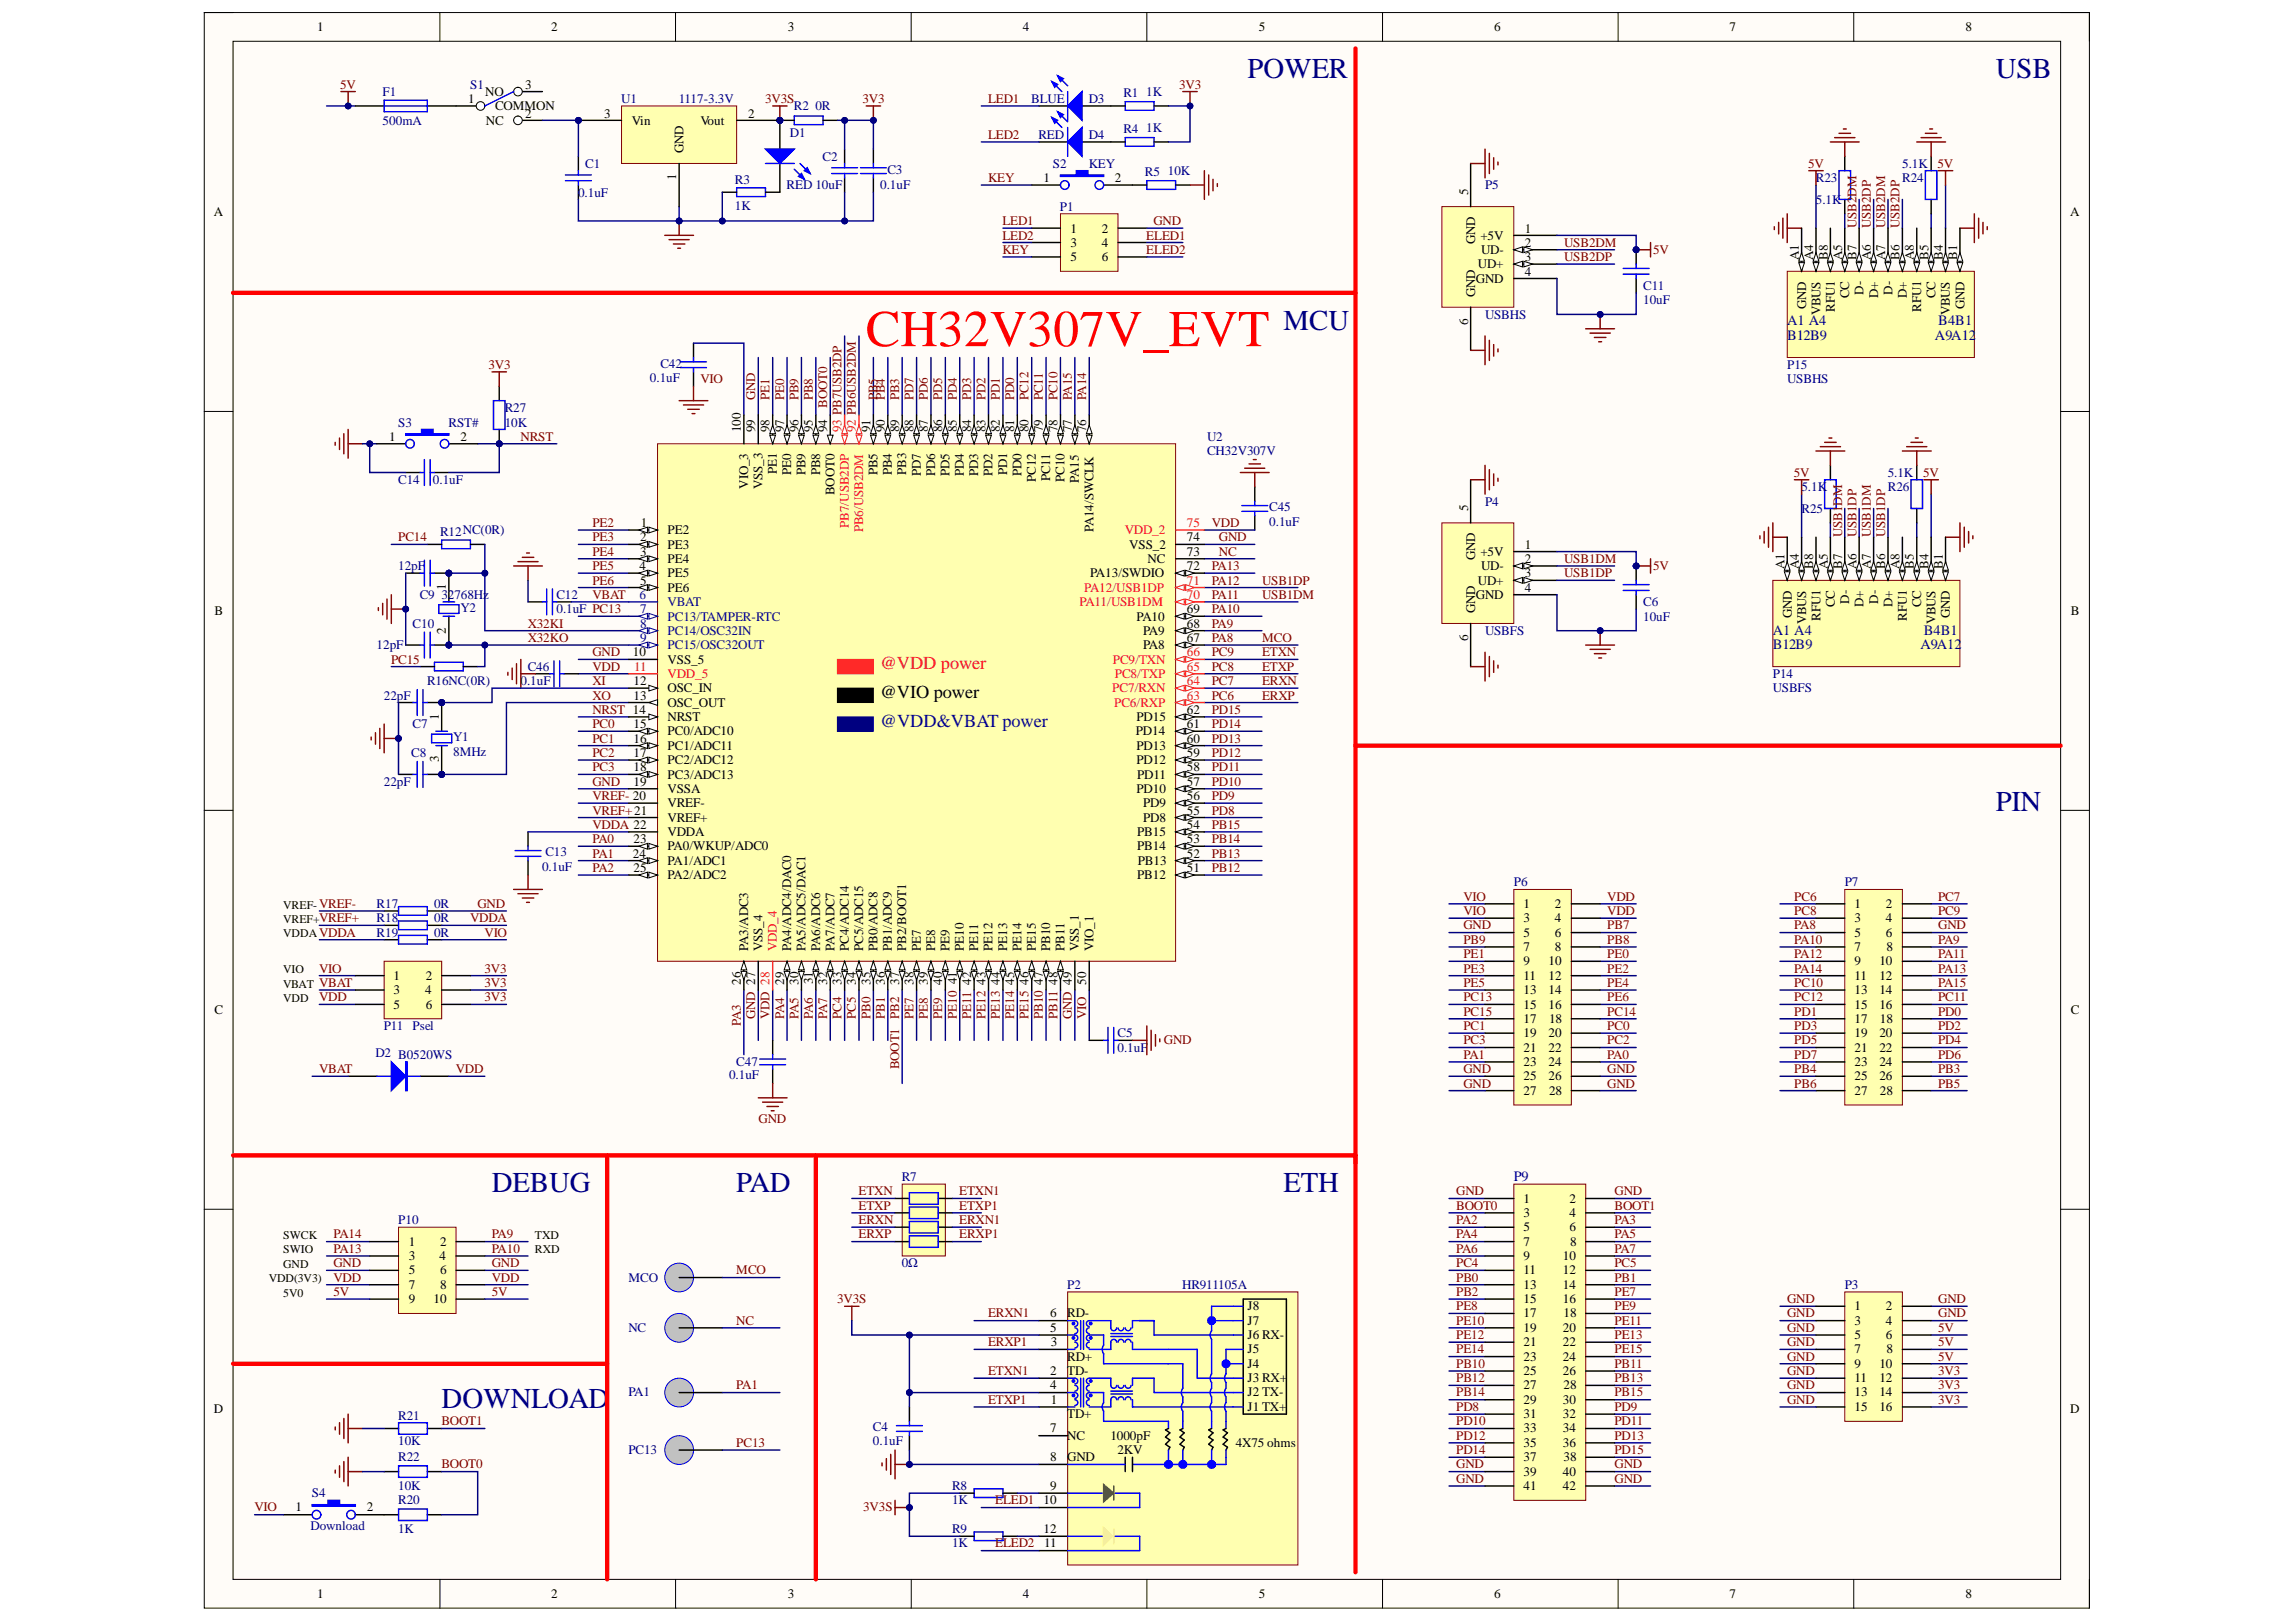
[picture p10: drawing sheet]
<svg xmlns="http://www.w3.org/2000/svg" width="297mm" height="210mm" viewBox="0 0 297 210" stroke-linecap="round" stroke-linejoin="round" font-family="sans-serif">
<defs><g id="words">
<text font-size="6.7" fill="#f00" x="112" y="44.8">CH32V307V_EVT</text>
<g font-size="3.7" fill="#000080">
<text x="161.4" y="10.1">POWER</text>
<text x="258.2" y="10.1">USB</text>
<text x="166.1" y="42.7">MCU</text>
<text x="258.2" y="105">PIN</text>
<text x="63.6" y="154.3">DEBUG</text>
<text x="95.3" y="154.3">PAD</text>
<text x="166.1" y="154.3">ETH</text>
<text x="57.1" y="182.2">DOWNLOAD</text>
</g>
<text font-size="2.4" fill="#ee0e22" x="113.9" y="86.6">@VDD power</text>
<text font-size="2.4" x="113.9" y="90.4">@VIO power</text>
<text font-size="2.4" fill="#0c0087" x="113.9" y="94.1">@VDD&amp;VBAT power</text>
<g font-size="1.9" fill="#000080">
<text x="231.2" y="44">B12B9</text>
<text x="231.2" y="42.1">A1 A4</text>
<text x="250.3" y="44">A9A12</text>
<text x="250.7" y="42.1">B4B1</text>
<text x="229.3" y="82.2">A1 A4</text>
<text x="248.9" y="82.2">B4B1</text>
<text x="229.3" y="84">B12B9</text>
<text x="248.5" y="84">A9A12</text>
<text x="195.8" y="152.8">P9</text>
</g>
<g font-size="1.7">
<text x="41" y="4.1">1</text>
<text x="71.3" y="4.1">2</text>
<text x="101.9" y="4.1">3</text>
<text x="132.3" y="4.1">4</text>
<text x="162.9" y="4.1">5</text>
<text x="193.3" y="4.1">6</text>
<text x="223.8" y="4.1">7</text>
<text x="254.3" y="4.1">8</text>
<text x="67.9" y="11.5">3</text>
<text x="60.6" y="13.4">1</text>
<text x="62.8" y="12.4">NO</text>
<text x="62.9" y="16.1">NC</text>
<text x="64" y="14.3">COMMON</text>
<text x="67.9" y="15.2">2</text>
<text x="78.2" y="15.2">3</text>
<text x="81.7" y="16.1">Vin</text>
<text x="90.6" y="16.1">Vout</text>
<text x="96.8" y="15.2">2</text>
<text x="87.5" y="23.2" transform="rotate(-90 87.5 23.2)">1</text>
<text x="88.4" y="19.9" transform="rotate(-90 88.4 19.9)">GND</text>
<text x="135" y="23.6">1</text>
<text x="144.2" y="23.6">2</text>
<text x="27.7" y="28">A</text>
<text x="189.9" y="25.3" transform="rotate(-90 189.9 25.3)">5</text>
<text x="267.8" y="28">A</text>
<text x="138.5" y="30.1">1</text>
<text x="138.5" y="31.9">3</text>
<text x="138.5" y="33.8">5</text>
<text x="142.5" y="30.1">2</text>
<text x="142.5" y="31.9">4</text>
<text x="142.5" y="33.8">6</text>
<text x="190.9" y="31.6" transform="rotate(-90 190.9 31.6)">GND</text>
<text x="191.2" y="34.7">UD+</text>
<text x="191.5" y="31">+5V</text>
<text x="191.6" y="32.9">UD-</text>
<text x="197.3" y="30.1">1</text>
<text x="197.3" y="35.7">4</text>
<text x="197.3" y="33.8">3</text>
<text x="197.3" y="31.9">2</text>
<text x="232.7" y="33.6" transform="rotate(-90 232.7 33.6)">A1</text>
<text x="234.6" y="33.6" transform="rotate(-90 234.6 33.6)">A4</text>
<text x="236.5" y="33.6" transform="rotate(-90 236.5 33.6)">B8</text>
<text x="238.3" y="33.6" transform="rotate(-90 238.3 33.6)">A5</text>
<text x="240.2" y="33.6" transform="rotate(-90 240.2 33.6)">B7</text>
<text x="242" y="33.6" transform="rotate(-90 242 33.6)">A6</text>
<text x="243.9" y="33.6" transform="rotate(-90 243.9 33.6)">A7</text>
<text x="245.8" y="33.6" transform="rotate(-90 245.8 33.6)">B6</text>
<text x="247.6" y="33.6" transform="rotate(-90 247.6 33.6)">A8</text>
<text x="249.5" y="33.6" transform="rotate(-90 249.5 33.6)">B5</text>
<text x="251.3" y="33.6" transform="rotate(-90 251.3 33.6)">B4</text>
<text x="253.2" y="33.6" transform="rotate(-90 253.2 33.6)">B1</text>
<text x="190.9" y="38.5" transform="rotate(-90 190.9 38.5)">GND</text>
<text x="190.9" y="36.6">GND</text>
<text x="233.7" y="40" transform="rotate(-90 233.7 40)">GND</text>
<text x="235.5" y="40.8" transform="rotate(-90 235.5 40.8)">VBUS</text>
<text x="237.4" y="40.3" transform="rotate(-90 237.4 40.3)">RFU1</text>
<text x="239.2" y="38.6" transform="rotate(-90 239.2 38.6)">CC</text>
<text x="241.1" y="38.1" transform="rotate(-90 241.1 38.1)">D-</text>
<text x="243" y="38.5" transform="rotate(-90 243 38.5)">D+</text>
<text x="244.8" y="38.1" transform="rotate(-90 244.8 38.1)">D-</text>
<text x="246.7" y="38.5" transform="rotate(-90 246.7 38.5)">D+</text>
<text x="248.5" y="40.3" transform="rotate(-90 248.5 40.3)">RFU1</text>
<text x="250.4" y="38.6" transform="rotate(-90 250.4 38.6)">CC</text>
<text x="252.3" y="40.8" transform="rotate(-90 252.3 40.8)">VBUS</text>
<text x="254.1" y="40" transform="rotate(-90 254.1 40)">GND</text>
<text x="189.9" y="42" transform="rotate(-90 189.9 42)">6</text>
<text x="50.3" y="57.1">1</text>
<text x="59.6" y="57.1">2</text>
<text x="95.8" y="56" transform="rotate(-90 95.8 56)">100</text>
<text x="97.7" y="56" transform="rotate(-90 97.7 56)">99</text>
<text x="99.6" y="56" transform="rotate(-90 99.6 56)">98</text>
<text x="101.4" y="56" transform="rotate(-90 101.4 56)">97</text>
<text x="103.3" y="56" transform="rotate(-90 103.3 56)">96</text>
<text x="105.2" y="56" transform="rotate(-90 105.2 56)">95</text>
<text x="107" y="56" transform="rotate(-90 107 56)">94</text>
<text x="112.6" y="56" transform="rotate(-90 112.6 56)">91</text>
<text x="114.5" y="56" transform="rotate(-90 114.5 56)">90</text>
<text x="116.3" y="56" transform="rotate(-90 116.3 56)">89</text>
<text x="118.2" y="56" transform="rotate(-90 118.2 56)">88</text>
<text x="120" y="56" transform="rotate(-90 120 56)">87</text>
<text x="121.9" y="56" transform="rotate(-90 121.9 56)">86</text>
<text x="123.8" y="56" transform="rotate(-90 123.8 56)">85</text>
<text x="125.6" y="56" transform="rotate(-90 125.6 56)">84</text>
<text x="127.5" y="56" transform="rotate(-90 127.5 56)">83</text>
<text x="129.4" y="56" transform="rotate(-90 129.4 56)">82</text>
<text x="131.2" y="56" transform="rotate(-90 131.2 56)">81</text>
<text x="133.1" y="56" transform="rotate(-90 133.1 56)">80</text>
<text x="134.9" y="56" transform="rotate(-90 134.9 56)">79</text>
<text x="136.8" y="56" transform="rotate(-90 136.8 56)">78</text>
<text x="138.7" y="56" transform="rotate(-90 138.7 56)">77</text>
<text x="140.5" y="56" transform="rotate(-90 140.5 56)">76</text>
<text x="96.8" y="63.2" transform="rotate(-90 96.8 63.2)">VIO_3</text>
<text x="98.6" y="63.3" transform="rotate(-90 98.6 63.3)">VSS_3</text>
<text x="100.5" y="61.4" transform="rotate(-90 100.5 61.4)">PE1</text>
<text x="102.4" y="61.4" transform="rotate(-90 102.4 61.4)">PE0</text>
<text x="104.2" y="61.5" transform="rotate(-90 104.2 61.5)">PB9</text>
<text x="106.1" y="61.5" transform="rotate(-90 106.1 61.5)">PB8</text>
<text x="107.9" y="64.1" transform="rotate(-90 107.9 64.1)">BOOT0</text>
<text x="113.5" y="61.5" transform="rotate(-90 113.5 61.5)">PB5</text>
<text x="115.4" y="61.5" transform="rotate(-90 115.4 61.5)">PB4</text>
<text x="117.3" y="61.4" transform="rotate(-90 117.3 61.4)">PB3</text>
<text x="119.1" y="61.6" transform="rotate(-90 119.1 61.6)">PD7</text>
<text x="121" y="61.6" transform="rotate(-90 121 61.6)">PD6</text>
<text x="122.8" y="61.6" transform="rotate(-90 122.8 61.6)">PD5</text>
<text x="124.7" y="61.6" transform="rotate(-90 124.7 61.6)">PD4</text>
<text x="126.6" y="61.6" transform="rotate(-90 126.6 61.6)">PD3</text>
<text x="128.4" y="61.6" transform="rotate(-90 128.4 61.6)">PD2</text>
<text x="130.3" y="61.5" transform="rotate(-90 130.3 61.5)">PD1</text>
<text x="132.1" y="61.6" transform="rotate(-90 132.1 61.6)">PD0</text>
<text x="134" y="62.4" transform="rotate(-90 134 62.4)">PC12</text>
<text x="135.9" y="62.3" transform="rotate(-90 135.9 62.3)">PC11</text>
<text x="137.7" y="62.4" transform="rotate(-90 137.7 62.4)">PC10</text>
<text x="139.6" y="62.5" transform="rotate(-90 139.6 62.5)">PA15</text>
<text x="82.8" y="70.1">2</text>
<text x="82.8" y="71.9">3</text>
<text x="82.9" y="68.2">1</text>
<text x="86.4" y="69.1">PE2</text>
<text x="86.4" y="71">PE3</text>
<text x="141.4" y="68.9" transform="rotate(-90 141.4 68.9)">PA14/SWCLK</text>
<text x="146.1" y="71">VSS_2</text>
<text x="153.5" y="70.1">74</text>
<text x="153.5" y="71.9">73</text>
<text x="189.9" y="66.2" transform="rotate(-90 189.9 66.2)">5</text>
<text x="191.5" y="71.9">+5V</text>
<text x="197.3" y="71">1</text>
<text x="57.7" y="76.4" transform="rotate(-90 57.7 76.4)">1</text>
<text x="82.7" y="73.8">4</text>
<text x="82.8" y="75.7">5</text>
<text x="86.4" y="72.9">PE4</text>
<text x="86.4" y="74.7">PE5</text>
<text x="86.4" y="76.6">PE6</text>
<text x="141" y="74.7">PA13/SWDIO</text>
<text x="148.5" y="72.9">NC</text>
<text x="153.5" y="73.8">72</text>
<text x="190.9" y="72.5" transform="rotate(-90 190.9 72.5)">GND</text>
<text x="190.9" y="77.5">GND</text>
<text x="191.2" y="75.7">UD+</text>
<text x="191.6" y="73.8">UD-</text>
<text x="197.3" y="76.6">4</text>
<text x="197.3" y="74.7">3</text>
<text x="197.3" y="72.9">2</text>
<text x="230.9" y="73.6" transform="rotate(-90 230.9 73.6)">A1</text>
<text x="232.7" y="73.6" transform="rotate(-90 232.7 73.6)">A4</text>
<text x="234.6" y="73.6" transform="rotate(-90 234.6 73.6)">B8</text>
<text x="236.5" y="73.6" transform="rotate(-90 236.5 73.6)">A5</text>
<text x="238.3" y="73.6" transform="rotate(-90 238.3 73.6)">B7</text>
<text x="240.2" y="73.6" transform="rotate(-90 240.2 73.6)">A6</text>
<text x="242" y="73.6" transform="rotate(-90 242 73.6)">A7</text>
<text x="243.9" y="73.6" transform="rotate(-90 243.9 73.6)">B6</text>
<text x="245.8" y="73.6" transform="rotate(-90 245.8 73.6)">A8</text>
<text x="247.6" y="73.6" transform="rotate(-90 247.6 73.6)">B5</text>
<text x="249.5" y="73.6" transform="rotate(-90 249.5 73.6)">B4</text>
<text x="251.3" y="73.6" transform="rotate(-90 251.3 73.6)">B1</text>
<text x="27.7" y="79.6">B</text>
<text x="57.7" y="82" transform="rotate(-90 57.7 82)">2</text>
<text x="147" y="80.3">PA10</text>
<text x="147.9" y="82.2">PA9</text>
<text x="153.5" y="83.1">67</text>
<text x="153.5" y="81.2">68</text>
<text x="153.5" y="79.4">69</text>
<text x="189.9" y="82.9" transform="rotate(-90 189.9 82.9)">6</text>
<text x="190.9" y="79.4" transform="rotate(-90 190.9 79.4)">GND</text>
<text x="231.8" y="80" transform="rotate(-90 231.8 80)">GND</text>
<text x="233.7" y="80.8" transform="rotate(-90 233.7 80.8)">VBUS</text>
<text x="235.5" y="80.3" transform="rotate(-90 235.5 80.3)">RFU1</text>
<text x="237.4" y="78.6" transform="rotate(-90 237.4 78.6)">CC</text>
<text x="239.2" y="78.1" transform="rotate(-90 239.2 78.1)">D-</text>
<text x="241.1" y="78.5" transform="rotate(-90 241.1 78.5)">D+</text>
<text x="243" y="78.1" transform="rotate(-90 243 78.1)">D-</text>
<text x="244.8" y="78.5" transform="rotate(-90 244.8 78.5)">D+</text>
<text x="246.7" y="80.3" transform="rotate(-90 246.7 80.3)">RFU1</text>
<text x="248.5" y="78.6" transform="rotate(-90 248.5 78.6)">CC</text>
<text x="250.4" y="80.8" transform="rotate(-90 250.4 80.8)">VBUS</text>
<text x="252.3" y="80" transform="rotate(-90 252.3 80)">GND</text>
<text x="267.9" y="79.6">B</text>
<text x="81.9" y="84.9">10</text>
<text x="82" y="88.7">12</text>
<text x="86.4" y="89.6">OSC_IN</text>
<text x="86.4" y="85.9">VSS_5</text>
<text x="147.9" y="84">PA8</text>
<text x="56.8" y="93.1" transform="rotate(-90 56.8 93.1)">1</text>
<text x="82" y="90.5">13</text>
<text x="82" y="94.2">15</text>
<text x="86.4" y="91.5">OSC_OUT</text>
<text x="86.4" y="93.3">NRST</text>
<text x="86.4" y="95.2">PC0/ADC10</text>
<text x="146.9" y="95.2">PD14</text>
<text x="147" y="93.3">PD15</text>
<text x="153.5" y="94.2">61</text>
<text x="153.5" y="92.4">62</text>
<text x="56.8" y="98.6" transform="rotate(-90 56.8 98.6)">3</text>
<text x="82" y="96.1">16</text>
<text x="82" y="98">17</text>
<text x="82" y="99.8">18</text>
<text x="82" y="101.7">19</text>
<text x="86.4" y="97">PC1/ADC11</text>
<text x="86.4" y="98.9">PC2/ADC12</text>
<text x="86.4" y="100.8">PC3/ADC13</text>
<text x="147" y="98.9">PD12</text>
<text x="147" y="97">PD13</text>
<text x="147.1" y="100.8">PD11</text>
<text x="153.5" y="101.7">57</text>
<text x="153.5" y="99.8">58</text>
<text x="153.5" y="98">59</text>
<text x="153.5" y="96.1">60</text>
<text x="86.4" y="102.6">VSSA</text>
<text x="86.4" y="104.5">VREF-</text>
<text x="86.4" y="106.3">VREF+</text>
<text x="147" y="102.6">PD10</text>
<text x="147.9" y="106.3">PD8</text>
<text x="147.9" y="104.5">PD9</text>
<text x="153.5" y="107.3">54</text>
<text x="153.5" y="105.4">55</text>
<text x="153.5" y="103.5">56</text>
<text x="81.9" y="111">24</text>
<text x="82" y="109.1">23</text>
<text x="82" y="112.8">25</text>
<text x="86.4" y="108.2">VDDA</text>
<text x="86.4" y="110.1">PA0/WKUP/ADC0</text>
<text x="86.4" y="111.9">PA1/ADC1</text>
<text x="86.4" y="113.8">PA2/ADC2</text>
<text x="147.1" y="113.8">PB12</text>
<text x="147.1" y="110.1">PB14</text>
<text x="147.1" y="108.2">PB15</text>
<text x="147.2" y="111.9">PB13</text>
<text x="153.5" y="112.8">51</text>
<text x="153.5" y="111">52</text>
<text x="153.5" y="109.1">53</text>
<text x="197.1" y="117.5">1</text>
<text x="197.1" y="119.4">3</text>
<text x="201.2" y="117.5">2</text>
<text x="201.2" y="119.4">4</text>
<text x="239.9" y="117.5">1</text>
<text x="239.9" y="119.4">3</text>
<text x="244" y="117.5">2</text>
<text x="244" y="119.4">4</text>
<text x="96.8" y="123.1" transform="rotate(-90 96.8 123.1)">PA3/ADC3</text>
<text x="98.6" y="123.1" transform="rotate(-90 98.6 123.1)">VSS_4</text>
<text x="102.4" y="123.1" transform="rotate(-90 102.4 123.1)">PA4/ADC4/DAC0</text>
<text x="104.2" y="123.1" transform="rotate(-90 104.2 123.1)">PA5/ADC5/DAC1</text>
<text x="106.1" y="123.1" transform="rotate(-90 106.1 123.1)">PA6/ADC6</text>
<text x="107.9" y="123.1" transform="rotate(-90 107.9 123.1)">PA7/ADC7</text>
<text x="109.8" y="123.1" transform="rotate(-90 109.8 123.1)">PC4/ADC14</text>
<text x="111.7" y="123.1" transform="rotate(-90 111.7 123.1)">PC5/ADC15</text>
<text x="113.5" y="123.1" transform="rotate(-90 113.5 123.1)">PB0/ADC8</text>
<text x="115.4" y="123.1" transform="rotate(-90 115.4 123.1)">PB1/ADC9</text>
<text x="117.3" y="123.1" transform="rotate(-90 117.3 123.1)">PB2/BOOT1</text>
<text x="119.1" y="123.1" transform="rotate(-90 119.1 123.1)">PE7</text>
<text x="121" y="123.1" transform="rotate(-90 121 123.1)">PE8</text>
<text x="122.8" y="123.1" transform="rotate(-90 122.8 123.1)">PE9</text>
<text x="124.7" y="123.1" transform="rotate(-90 124.7 123.1)">PE10</text>
<text x="126.6" y="123.1" transform="rotate(-90 126.6 123.1)">PE11</text>
<text x="128.4" y="123.1" transform="rotate(-90 128.4 123.1)">PE12</text>
<text x="130.3" y="123.1" transform="rotate(-90 130.3 123.1)">PE13</text>
<text x="132.1" y="123.1" transform="rotate(-90 132.1 123.1)">PE14</text>
<text x="134" y="123.1" transform="rotate(-90 134 123.1)">PE15</text>
<text x="135.9" y="123.1" transform="rotate(-90 135.9 123.1)">PB10</text>
<text x="137.7" y="123.1" transform="rotate(-90 137.7 123.1)">PB11</text>
<text x="139.6" y="123.1" transform="rotate(-90 139.6 123.1)">VSS_1</text>
<text x="141.4" y="123.1" transform="rotate(-90 141.4 123.1)">VIO_1</text>
<text x="197.1" y="121.2">5</text>
<text x="197.1" y="123.1">7</text>
<text x="197.1" y="124.9">9</text>
<text x="200.3" y="124.9">10</text>
<text x="201.2" y="121.2">6</text>
<text x="201.2" y="123.1">8</text>
<text x="239.9" y="121.2">5</text>
<text x="239.9" y="123.1">7</text>
<text x="239.9" y="124.9">9</text>
<text x="243.1" y="124.9">10</text>
<text x="244" y="121.2">6</text>
<text x="244.1" y="123.1">8</text>
<text x="27.7" y="131.2">C</text>
<text x="50.9" y="126.8">1</text>
<text x="50.9" y="128.7">3</text>
<text x="50.9" y="130.5">5</text>
<text x="55" y="128.7">4</text>
<text x="55.1" y="126.8">2</text>
<text x="55.1" y="130.5">6</text>
<text x="95.8" y="127.5" transform="rotate(-90 95.8 127.5)">26</text>
<text x="101.4" y="127.5" transform="rotate(-90 101.4 127.5)">29</text>
<text x="103.3" y="127.5" transform="rotate(-90 103.3 127.5)">30</text>
<text x="105.2" y="127.4" transform="rotate(-90 105.2 127.4)">31</text>
<text x="107" y="127.5" transform="rotate(-90 107 127.5)">32</text>
<text x="108.9" y="127.5" transform="rotate(-90 108.9 127.5)">33</text>
<text x="110.7" y="127.5" transform="rotate(-90 110.7 127.5)">34</text>
<text x="112.6" y="127.5" transform="rotate(-90 112.6 127.5)">35</text>
<text x="114.5" y="127.5" transform="rotate(-90 114.5 127.5)">36</text>
<text x="116.3" y="127.5" transform="rotate(-90 116.3 127.5)">37</text>
<text x="118.2" y="127.5" transform="rotate(-90 118.2 127.5)">38</text>
<text x="120" y="127.5" transform="rotate(-90 120 127.5)">39</text>
<text x="121.9" y="127.5" transform="rotate(-90 121.9 127.5)">40</text>
<text x="123.8" y="127.4" transform="rotate(-90 123.8 127.4)">41</text>
<text x="125.6" y="127.5" transform="rotate(-90 125.6 127.5)">42</text>
<text x="127.5" y="127.5" transform="rotate(-90 127.5 127.5)">43</text>
<text x="129.4" y="127.5" transform="rotate(-90 129.4 127.5)">44</text>
<text x="131.2" y="127.5" transform="rotate(-90 131.2 127.5)">45</text>
<text x="133.1" y="127.5" transform="rotate(-90 133.1 127.5)">46</text>
<text x="134.9" y="127.5" transform="rotate(-90 134.9 127.5)">47</text>
<text x="136.8" y="127.5" transform="rotate(-90 136.8 127.5)">48</text>
<text x="140.5" y="127.5" transform="rotate(-90 140.5 127.5)">50</text>
<text x="197.1" y="126.8">11</text>
<text x="197.1" y="128.7">13</text>
<text x="197.1" y="130.5">15</text>
<text x="200.3" y="126.8">12</text>
<text x="200.3" y="128.7">14</text>
<text x="200.3" y="130.5">16</text>
<text x="239.9" y="126.8">11</text>
<text x="239.9" y="128.7">13</text>
<text x="239.9" y="130.5">15</text>
<text x="243.1" y="126.8">12</text>
<text x="243.1" y="128.7">14</text>
<text x="243.1" y="130.5">16</text>
<text x="267.9" y="131.2">C</text>
<text x="197.1" y="132.4">17</text>
<text x="197.1" y="134.2">19</text>
<text x="197.1" y="136.1">21</text>
<text x="197.1" y="137.9">23</text>
<text x="200.3" y="134.2">20</text>
<text x="200.3" y="136.1">22</text>
<text x="200.3" y="137.9">24</text>
<text x="200.4" y="132.4">18</text>
<text x="239.9" y="132.4">17</text>
<text x="239.9" y="134.2">19</text>
<text x="239.9" y="136.1">21</text>
<text x="239.9" y="137.9">23</text>
<text x="243.1" y="134.2">20</text>
<text x="243.1" y="136.1">22</text>
<text x="243.1" y="137.9">24</text>
<text x="243.2" y="132.4">18</text>
<text x="197.1" y="139.8">25</text>
<text x="197.1" y="141.7">27</text>
<text x="200.3" y="139.8">26</text>
<text x="200.4" y="141.7">28</text>
<text x="239.9" y="139.8">25</text>
<text x="239.9" y="141.7">27</text>
<text x="243.1" y="139.8">26</text>
<text x="243.2" y="141.7">28</text>
<text x="197.1" y="155.6">1</text>
<text x="203" y="155.6">2</text>
<text x="52.9" y="161.2">1</text>
<text x="56.9" y="161.2">2</text>
<text x="197.1" y="157.5">3</text>
<text x="197.1" y="159.3">5</text>
<text x="197.1" y="161.2">7</text>
<text x="203" y="157.5">4</text>
<text x="203" y="159.3">6</text>
<text x="203.1" y="161.2">8</text>
<text x="52.9" y="163.1">3</text>
<text x="52.9" y="164.9">5</text>
<text x="52.9" y="166.8">7</text>
<text x="56.8" y="163.1">4</text>
<text x="56.9" y="164.9">6</text>
<text x="56.9" y="166.8">8</text>
<text x="197.1" y="163.1">9</text>
<text x="197.1" y="164.9">11</text>
<text x="197.1" y="166.8">13</text>
<text x="202.2" y="163.1">10</text>
<text x="202.2" y="164.9">12</text>
<text x="202.2" y="166.8">14</text>
<text x="52.9" y="168.6">9</text>
<text x="56.1" y="168.6">10</text>
<text x="135.9" y="170.5">6</text>
<text x="135.9" y="172.4">5</text>
<text x="138.1" y="170.5">RD-</text>
<text x="161.4" y="169.6">J8</text>
<text x="161.4" y="171.4">J7</text>
<text x="161.4" y="173.3">J6 RX-</text>
<text x="197.1" y="168.6">15</text>
<text x="197.1" y="170.5">17</text>
<text x="197.1" y="172.4">19</text>
<text x="202.2" y="168.6">16</text>
<text x="202.2" y="172.4">20</text>
<text x="202.3" y="170.5">18</text>
<text x="239.9" y="169.6">1</text>
<text x="239.9" y="171.4">3</text>
<text x="239.9" y="173.3">5</text>
<text x="244" y="169.6">2</text>
<text x="244" y="171.4">4</text>
<text x="244" y="173.3">6</text>
<text x="135.9" y="177.9">2</text>
<text x="135.9" y="179.8">4</text>
<text x="135.9" y="174.2">3</text>
<text x="138.1" y="176.1">RD+</text>
<text x="138.1" y="177.9">TD-</text>
<text x="161.4" y="175.1">J5</text>
<text x="161.4" y="177">J4</text>
<text x="161.4" y="178.9">J3 RX+</text>
<text x="197.1" y="174.2">21</text>
<text x="197.1" y="176.1">23</text>
<text x="197.1" y="177.9">25</text>
<text x="197.1" y="179.8">27</text>
<text x="202.2" y="174.2">22</text>
<text x="202.2" y="176.1">24</text>
<text x="202.2" y="177.9">26</text>
<text x="202.3" y="179.8">28</text>
<text x="239.9" y="175.1">7</text>
<text x="239.9" y="177">9</text>
<text x="239.9" y="178.9">11</text>
<text x="243.1" y="177">10</text>
<text x="243.1" y="178.9">12</text>
<text x="244.1" y="175.1">8</text>
<text x="27.7" y="182.8">D</text>
<text x="135.9" y="185.4">7</text>
<text x="135.9" y="181.7">1</text>
<text x="138.1" y="183.5">TD+</text>
<text x="161.4" y="180.7">J2 TX-</text>
<text x="161.4" y="182.6">J1 TX+</text>
<text x="197.1" y="181.7">29</text>
<text x="197.1" y="183.5">31</text>
<text x="197.1" y="185.4">33</text>
<text x="202.2" y="181.7">30</text>
<text x="202.2" y="183.5">32</text>
<text x="202.2" y="185.4">34</text>
<text x="239.9" y="180.7">13</text>
<text x="239.9" y="182.6">15</text>
<text x="243.1" y="180.7">14</text>
<text x="243.1" y="182.6">16</text>
<text x="267.8" y="182.8">D</text>
<text x="135.9" y="189.1">8</text>
<text x="138.1" y="186.3">NC</text>
<text x="138.1" y="189.1">GND</text>
<text x="143.6" y="186.3">1000pF</text>
<text x="144.6" y="188.2">2KV</text>
<text x="159.9" y="187.2">4X75 ohms</text>
<text x="197.1" y="187.2">35</text>
<text x="197.1" y="189.1">37</text>
<text x="197.1" y="190.9">39</text>
<text x="202.2" y="187.2">36</text>
<text x="202.2" y="190.9">40</text>
<text x="202.3" y="189.1">38</text>
<text x="38.2" y="195.6">1</text>
<text x="47.5" y="195.6">2</text>
<text x="135" y="194.7">10</text>
<text x="135.9" y="192.8">9</text>
<text x="197.1" y="192.8">41</text>
<text x="202.2" y="192.8">42</text>
<text x="135" y="198.4">12</text>
<text x="135.1" y="200.2">11</text>
<text x="41" y="206.8">1</text>
<text x="71.3" y="206.8">2</text>
<text x="101.9" y="206.8">3</text>
<text x="132.3" y="206.8">4</text>
<text x="162.9" y="206.8">5</text>
<text x="193.3" y="206.8">6</text>
<text x="223.8" y="206.8">7</text>
<text x="254.3" y="206.8">8</text>
</g>
<g font-size="1.7" fill="#800000">
<text x="44" y="11.5">5V</text>
<text x="152.5" y="11.5">3V3</text>
<text x="99" y="13.4">3V3S</text>
<text x="111.6" y="13.4">3V3</text>
<text x="127.8" y="13.4">LED1</text>
<text x="127.8" y="18">LED2</text>
<text x="127.8" y="23.6">KEY</text>
<text x="233.9" y="21.7">5V</text>
<text x="250.7" y="21.7">5V</text>
<text x="129.7" y="29.2">LED1</text>
<text x="149.2" y="29.2">GND</text>
<text x="240.2" y="29.5" transform="rotate(-90 240.2 29.5)">USB2DM</text>
<text x="242" y="29.5" transform="rotate(-90 242 29.5)">USB2DP</text>
<text x="243.9" y="29.5" transform="rotate(-90 243.9 29.5)">USB2DM</text>
<text x="245.8" y="29.5" transform="rotate(-90 245.8 29.5)">USB2DP</text>
<text x="129.7" y="31">LED2</text>
<text x="129.7" y="32.9">KEY</text>
<text x="148.3" y="31">ELED1</text>
<text x="148.3" y="32.9">ELED2</text>
<text x="202.4" y="33.8">USB2DP</text>
<text x="202.4" y="31.9">USB2DM</text>
<text x="213.9" y="32.9">5V</text>
<text x="63.2" y="47.8">3V3</text>
<text x="90.6" y="49.6">VIO</text>
<text x="97.7" y="51.8" transform="rotate(-90 97.7 51.8)">GND</text>
<text x="99.6" y="51.8" transform="rotate(-90 99.6 51.8)">PE1</text>
<text x="101.4" y="51.8" transform="rotate(-90 101.4 51.8)">PE0</text>
<text x="103.3" y="51.8" transform="rotate(-90 103.3 51.8)">PB9</text>
<text x="105.2" y="51.8" transform="rotate(-90 105.2 51.8)">PB8</text>
<text x="107" y="52.7" transform="rotate(-90 107 52.7)">BOOT0</text>
<text x="113.5" y="51.8" transform="rotate(-90 113.5 51.8)">PB5</text>
<text x="114.5" y="51.8" transform="rotate(-90 114.5 51.8)">PB4</text>
<text x="116.3" y="51.8" transform="rotate(-90 116.3 51.8)">PB3</text>
<text x="118.2" y="51.8" transform="rotate(-90 118.2 51.8)">PD7</text>
<text x="120" y="51.8" transform="rotate(-90 120 51.8)">PD6</text>
<text x="121.9" y="51.8" transform="rotate(-90 121.9 51.8)">PD5</text>
<text x="123.8" y="51.8" transform="rotate(-90 123.8 51.8)">PD4</text>
<text x="125.6" y="51.8" transform="rotate(-90 125.6 51.8)">PD3</text>
<text x="127.5" y="51.8" transform="rotate(-90 127.5 51.8)">PD2</text>
<text x="129.4" y="51.8" transform="rotate(-90 129.4 51.8)">PD1</text>
<text x="131.2" y="51.8" transform="rotate(-90 131.2 51.8)">PD0</text>
<text x="133.1" y="51.8" transform="rotate(-90 133.1 51.8)">PC12</text>
<text x="134.9" y="51.8" transform="rotate(-90 134.9 51.8)">PC11</text>
<text x="136.8" y="51.8" transform="rotate(-90 136.8 51.8)">PC10</text>
<text x="138.7" y="51.8" transform="rotate(-90 138.7 51.8)">PA15</text>
<text x="140.5" y="51.8" transform="rotate(-90 140.5 51.8)">PA14</text>
<text x="67.3" y="57.1">NRST</text>
<text x="232.1" y="61.7">5V</text>
<text x="248.8" y="61.7">5V</text>
<text x="51.5" y="70.1">PC14</text>
<text x="76.6" y="68.2">PE2</text>
<text x="76.6" y="70.1">PE3</text>
<text x="76.6" y="71.9">PE4</text>
<text x="156.8" y="68.2">VDD</text>
<text x="157.7" y="70.1">GND</text>
<text x="157.7" y="71.9">NC</text>
<text x="238.3" y="69.5" transform="rotate(-90 238.3 69.5)">USB1DM</text>
<text x="240.2" y="69.5" transform="rotate(-90 240.2 69.5)">USB1DP</text>
<text x="242" y="69.5" transform="rotate(-90 242 69.5)">USB1DM</text>
<text x="243.9" y="69.5" transform="rotate(-90 243.9 69.5)">USB1DP</text>
<text x="76.6" y="77.5">VBAT</text>
<text x="76.6" y="73.8">PE5</text>
<text x="76.6" y="75.7">PE6</text>
<text x="156.8" y="73.8">PA13</text>
<text x="156.8" y="75.7">PA12</text>
<text x="156.8" y="77.5">PA11</text>
<text x="163.3" y="75.7">USB1DP</text>
<text x="163.3" y="77.5">USB1DM</text>
<text x="202.4" y="72.9">USB1DM</text>
<text x="202.4" y="74.7">USB1DP</text>
<text x="213.9" y="73.8">5V</text>
<text x="68.3" y="83.1">X32KO</text>
<text x="68.3" y="81.2">X32KI</text>
<text x="156.8" y="83.1">PA8</text>
<text x="156.8" y="79.4">PA10</text>
<text x="156.8" y="81.2">PA9</text>
<text x="163.3" y="83.1">MCO</text>
<text x="50.6" y="85.9">PC15</text>
<text x="76.6" y="84.9">GND</text>
<text x="76.6" y="86.8">VDD</text>
<text x="76.6" y="88.7">XI</text>
<text x="156.8" y="84.9">PC9</text>
<text x="156.8" y="86.8">PC8</text>
<text x="156.8" y="88.7">PC7</text>
<text x="163.3" y="84.9">ETXN</text>
<text x="163.3" y="86.8">ETXP</text>
<text x="163.3" y="88.7">ERXN</text>
<text x="76.6" y="90.5">XO</text>
<text x="76.6" y="92.4">NRST 14</text>
<text x="76.6" y="94.2">PC0</text>
<text x="156.8" y="90.5">PC6</text>
<text x="156.8" y="94.2">PD14</text>
<text x="156.8" y="92.4">PD15</text>
<text x="163.3" y="90.5">ERXP</text>
<text x="76.6" y="101.7">GND</text>
<text x="76.6" y="96.1">PC1</text>
<text x="76.6" y="98">PC2</text>
<text x="76.6" y="99.8">PC3</text>
<text x="156.8" y="101.7">PD10</text>
<text x="156.8" y="99.8">PD11</text>
<text x="156.8" y="98">PD12</text>
<text x="156.8" y="96.1">PD13</text>
<text x="76.6" y="107.3">VDDA 22</text>
<text x="76.6" y="105.4">VREF+21</text>
<text x="76.6" y="103.5">VREF- 20</text>
<text x="156.8" y="105.4">PD8</text>
<text x="156.8" y="103.5">PD9</text>
<text x="156.8" y="107.3">PB15</text>
<text x="76.6" y="109.1">PA0</text>
<text x="76.6" y="111">PA1</text>
<text x="76.6" y="112.8">PA2</text>
<text x="156.8" y="112.8">PB12</text>
<text x="156.8" y="111">PB13</text>
<text x="156.8" y="109.1">PB14</text>
<text x="60.8" y="119.4">VDDA</text>
<text x="61.8" y="117.5">GND</text>
<text x="189.3" y="116.6">VIO</text>
<text x="189.3" y="118.4">VIO</text>
<text x="207.9" y="116.6">VDD</text>
<text x="207.9" y="118.4">VDD</text>
<text x="232.1" y="116.6">PC6</text>
<text x="232.1" y="118.4">PC8</text>
<text x="250.7" y="116.6">PC7</text>
<text x="250.7" y="118.4">PC9</text>
<text x="41.3" y="125.9">VIO</text>
<text x="62.7" y="121.2">VIO</text>
<text x="62.7" y="125.9">3V3</text>
<text x="189.3" y="125.9">PE3</text>
<text x="189.3" y="122.1">PB9</text>
<text x="189.3" y="124">PE1</text>
<text x="189.3" y="120.3">GND</text>
<text x="207.9" y="125.9">PE2</text>
<text x="207.9" y="120.3">PB7</text>
<text x="207.9" y="122.1">PB8</text>
<text x="207.9" y="124">PE0</text>
<text x="232.1" y="120.3">PA8</text>
<text x="232.1" y="122.1">PA10</text>
<text x="232.1" y="124">PA12</text>
<text x="232.1" y="125.9">PA14</text>
<text x="250.7" y="122.1">PA9</text>
<text x="250.7" y="124">PA11</text>
<text x="250.7" y="125.9">PA13</text>
<text x="250.7" y="120.3">GND</text>
<text x="41.3" y="129.6">VDD</text>
<text x="62.7" y="129.6">3V3</text>
<text x="62.7" y="127.7">3V3</text>
<text x="97.7" y="131.9" transform="rotate(-90 97.7 131.9)">GND 27</text>
<text x="99.6" y="131.9" transform="rotate(-90 99.6 131.9)">VDD 28</text>
<text x="101.4" y="131.9" transform="rotate(-90 101.4 131.9)">PA4</text>
<text x="103.3" y="131.9" transform="rotate(-90 103.3 131.9)">PA5</text>
<text x="105.2" y="131.9" transform="rotate(-90 105.2 131.9)">PA6</text>
<text x="107" y="131.9" transform="rotate(-90 107 131.9)">PA7</text>
<text x="108.9" y="131.9" transform="rotate(-90 108.9 131.9)">PC4</text>
<text x="110.7" y="131.9" transform="rotate(-90 110.7 131.9)">PC5</text>
<text x="112.6" y="131.9" transform="rotate(-90 112.6 131.9)">PB0</text>
<text x="114.5" y="131.9" transform="rotate(-90 114.5 131.9)">PB1</text>
<text x="118.2" y="131.9" transform="rotate(-90 118.2 131.9)">PE7</text>
<text x="120" y="131.9" transform="rotate(-90 120 131.9)">PE8</text>
<text x="121.9" y="131.9" transform="rotate(-90 121.9 131.9)">PE9</text>
<text x="123.8" y="131.9" transform="rotate(-90 123.8 131.9)">PE10</text>
<text x="125.6" y="131.9" transform="rotate(-90 125.6 131.9)">PE11</text>
<text x="127.5" y="131.9" transform="rotate(-90 127.5 131.9)">PE12</text>
<text x="129.4" y="131.9" transform="rotate(-90 129.4 131.9)">PE13</text>
<text x="131.2" y="131.9" transform="rotate(-90 131.2 131.9)">PE14</text>
<text x="133.1" y="131.9" transform="rotate(-90 133.1 131.9)">PE15</text>
<text x="134.9" y="131.9" transform="rotate(-90 134.9 131.9)">PB10</text>
<text x="136.8" y="131.9" transform="rotate(-90 136.8 131.9)">PB11</text>
<text x="138.7" y="131.9" transform="rotate(-90 138.7 131.9)">GND 49</text>
<text x="140.5" y="131.9" transform="rotate(-90 140.5 131.9)">VIO</text>
<text x="189.3" y="127.7">PE5</text>
<text x="189.3" y="129.6">PC13</text>
<text x="189.3" y="131.4">PC15</text>
<text x="207.9" y="127.7">PE4</text>
<text x="207.9" y="129.6">PE6</text>
<text x="207.9" y="131.4">PC14</text>
<text x="232.1" y="127.7">PC10</text>
<text x="232.1" y="129.6">PC12</text>
<text x="232.1" y="131.4">PD1</text>
<text x="250.7" y="127.7">PA15</text>
<text x="250.7" y="129.6">PC11</text>
<text x="250.7" y="131.4">PD0</text>
<text x="95.8" y="132.8" transform="rotate(-90 95.8 132.8)">PA3</text>
<text x="150.6" y="135.2">GND</text>
<text x="189.3" y="133.3">PC1</text>
<text x="189.3" y="135.2">PC3</text>
<text x="189.3" y="137">PA1</text>
<text x="207.9" y="133.3">PC0</text>
<text x="207.9" y="135.2">PC2</text>
<text x="207.9" y="137">PA0</text>
<text x="232.1" y="133.3">PD3</text>
<text x="232.1" y="135.2">PD5</text>
<text x="232.1" y="137">PD7</text>
<text x="250.7" y="133.3">PD2</text>
<text x="250.7" y="135.2">PD4</text>
<text x="250.7" y="137">PD6</text>
<text x="41.3" y="138.9">VBAT</text>
<text x="59" y="138.9">VDD</text>
<text x="116.3" y="138.4" transform="rotate(-90 116.3 138.4)">BOOT1 PB2</text>
<text x="189.3" y="140.7">GND</text>
<text x="189.3" y="138.9">GND</text>
<text x="207.9" y="138.9">GND</text>
<text x="207.9" y="140.7">GND</text>
<text x="232.1" y="140.7">PB6</text>
<text x="232.1" y="138.9">PB4</text>
<text x="250.7" y="138.9">PB3</text>
<text x="250.7" y="140.7">PB5</text>
<text x="98.1" y="145.4">GND</text>
<text x="111.1" y="154.7">ETXN</text>
<text x="124.1" y="154.7">ETXN1</text>
<text x="188.4" y="154.7">GND</text>
<text x="208.9" y="154.7">GND</text>
<text x="43.1" y="160.3">PA14</text>
<text x="63.6" y="160.3">PA9</text>
<text x="111.1" y="158.4">ERXN</text>
<text x="111.1" y="160.3">ERXP</text>
<text x="111.1" y="156.5">ETXP</text>
<text x="124.1" y="158.4">ERXN1</text>
<text x="124.1" y="160.3">ERXP1</text>
<text x="124.1" y="156.5">ETXP1</text>
<text x="188.4" y="158.4">PA2</text>
<text x="188.4" y="160.3">PA4</text>
<text x="188.4" y="156.5">BOOT0</text>
<text x="208.9" y="158.4">PA3</text>
<text x="208.9" y="160.3">PA5</text>
<text x="208.9" y="156.5">BOOT1</text>
<text x="43.1" y="162.1">PA13</text>
<text x="43.1" y="164">GND</text>
<text x="43.1" y="165.8">VDD</text>
<text x="43.1" y="167.7">5V</text>
<text x="63.6" y="162.1">PA10</text>
<text x="63.6" y="164">GND</text>
<text x="63.6" y="165.8">VDD</text>
<text x="63.6" y="167.7">5V</text>
<text x="95.3" y="164.9">MCO</text>
<text x="188.4" y="162.1">PA6</text>
<text x="188.4" y="164">PC4</text>
<text x="188.4" y="165.8">PB0</text>
<text x="188.4" y="167.7">PB2</text>
<text x="208.9" y="162.1">PA7</text>
<text x="208.9" y="164">PC5</text>
<text x="208.9" y="165.8">PB1</text>
<text x="208.9" y="167.7">PE7</text>
<text x="95.3" y="171.4">NC</text>
<text x="108.3" y="168.6">3V3S</text>
<text x="127.8" y="170.5">ERXN1</text>
<text x="188.4" y="169.6">PE8</text>
<text x="188.4" y="171.4">PE10</text>
<text x="188.4" y="173.3">PE12</text>
<text x="208.9" y="169.6">PE9</text>
<text x="208.9" y="171.4">PE11</text>
<text x="208.9" y="173.3">PE13</text>
<text x="231.2" y="168.6">GND</text>
<text x="231.2" y="170.5">GND</text>
<text x="231.2" y="172.4">GND</text>
<text x="250.7" y="168.6">GND</text>
<text x="250.7" y="170.5">GND</text>
<text x="250.7" y="172.4">5V</text>
<text x="95.3" y="179.8">PA1</text>
<text x="127.8" y="177.9">ETXN1</text>
<text x="127.8" y="174.2">ERXP1</text>
<text x="188.4" y="175.1">PE14</text>
<text x="188.4" y="177">PB10</text>
<text x="188.4" y="178.9">PB12</text>
<text x="208.9" y="175.1">PE15</text>
<text x="208.9" y="177">PB11</text>
<text x="208.9" y="178.9">PB13</text>
<text x="231.2" y="177.9">GND</text>
<text x="231.2" y="176.1">GND</text>
<text x="231.2" y="174.2">GND</text>
<text x="231.2" y="179.8">GND</text>
<text x="250.7" y="179.8">3V3</text>
<text x="250.7" y="177.9">3V3</text>
<text x="250.7" y="174.2">5V</text>
<text x="250.7" y="176.1">5V</text>
<text x="57.1" y="184.4">BOOT1</text>
<text x="127.8" y="181.7">ETXP1</text>
<text x="188.4" y="180.7">PB14</text>
<text x="188.4" y="182.6">PD8</text>
<text x="188.4" y="184.4">PD10</text>
<text x="208.9" y="180.7">PB15</text>
<text x="208.9" y="182.6">PD9</text>
<text x="208.9" y="184.4">PD11</text>
<text x="231.2" y="181.7">GND</text>
<text x="250.7" y="181.7">3V3</text>
<text x="57.1" y="190">BOOT0</text>
<text x="95.3" y="187.2">PC13</text>
<text x="188.4" y="186.3">PD12</text>
<text x="188.4" y="188.2">PD14</text>
<text x="188.4" y="190">GND</text>
<text x="188.4" y="191.9">GND</text>
<text x="208.9" y="186.3">PD13</text>
<text x="208.9" y="188.2">PD15</text>
<text x="208.9" y="190">GND</text>
<text x="208.9" y="191.9">GND</text>
<text x="32.9" y="195.6">VIO</text>
<text x="111.7" y="195.6">3V3S</text>
<text x="128.8" y="194.7">ELED1</text>
<text x="128.8" y="200.2">ELED2</text>
</g>
<g font-size="1.7" fill="#000080">
<text x="60.8" y="11.5">S1</text>
<text x="49.5" y="12.4">F1</text>
<text x="49.5" y="16.1">500mA</text>
<text x="80.4" y="13.4">U1</text>
<text x="87.8" y="13.4">1117-3.3V</text>
<text x="102.2" y="17.7">D1</text>
<text x="102.7" y="14.3">R2</text>
<text x="105.5" y="14.3">0R</text>
<text x="133.4" y="13.4">BLUE</text>
<text x="140.9" y="13.4">D3</text>
<text x="145.3" y="12.6">R1</text>
<text x="145.3" y="17.2">R4</text>
<text x="148.3" y="12.4">1K</text>
<text x="148.3" y="17.1">1K</text>
<text x="75.7" y="21.7">C1</text>
<text x="95.1" y="23.7">R3</text>
<text x="106.4" y="20.8">C2</text>
<text x="114.8" y="22.5">C3</text>
<text x="134.3" y="18">RED</text>
<text x="136.2" y="21.7">S2</text>
<text x="140.9" y="18">D4</text>
<text x="140.9" y="21.7">KEY</text>
<text x="148.1" y="22.8">R5</text>
<text x="151.1" y="22.7">10K</text>
<text x="234.9" y="23.6">R23</text>
<text x="246.1" y="23.6">R24</text>
<text x="246.1" y="21.7">5.1K</text>
<text x="74.8" y="25.4">0.1uF</text>
<text x="95.1" y="27.1">1K</text>
<text x="101.8" y="24.5">RED 10uF</text>
<text x="113.9" y="24.5">0.1uF</text>
<text x="137.1" y="27.3">P1</text>
<text x="192.1" y="24.5">P5</text>
<text x="234.9" y="26.4">5.1K</text>
<text x="192.1" y="41.2">USBHS</text>
<text x="212.6" y="37.5">C11</text>
<text x="212.6" y="39.4">10uF</text>
<text x="85.4" y="47.6">C42</text>
<text x="231.2" y="47.8">P15</text>
<text x="65.3" y="53.3">R27</text>
<text x="84.1" y="49.4">0.1uF</text>
<text x="231.2" y="49.6">USBHS</text>
<text x="51.5" y="55.2">S3</text>
<text x="58" y="55.2">RST#</text>
<text x="65.3" y="55.2">10K</text>
<text x="156.2" y="57.1">U2</text>
<text x="156.2" y="58.9">CH32V307V</text>
<text x="51.5" y="62.6">C14</text>
<text x="56" y="62.6">0.1uF</text>
<text x="192.1" y="65.4">P4</text>
<text x="233.1" y="63.6">5.1K</text>
<text x="244.2" y="63.6">R26</text>
<text x="244.2" y="61.7">5.1K</text>
<text x="56.9" y="69.3">R12NC(0R)</text>
<text x="164.2" y="66.2">C45</text>
<text x="164.2" y="68">0.1uF</text>
<text x="233.1" y="66.4">R25</text>
<text x="51.5" y="73.8">12pF</text>
<text x="54.3" y="77.5">C9</text>
<text x="57.1" y="77.5">32768Hz</text>
<text x="72" y="77.5">C12</text>
<text x="53.4" y="81.2">C10</text>
<text x="59.6" y="79.2">Y2</text>
<text x="72" y="79.4">0.1uF PC13</text>
<text x="192.1" y="82.2">USBFS</text>
<text x="212.6" y="78.4">C6</text>
<text x="212.6" y="80.3">10uF</text>
<text x="48.7" y="84">12pF</text>
<text x="55.2" y="88.7">R16NC(0R)</text>
<text x="67.3" y="88.7">0.1uF</text>
<text x="68.3" y="86.8">C46</text>
<text x="229.3" y="87.7">P14</text>
<text x="229.3" y="89.6">USBFS</text>
<text x="49.7" y="90.5">22pF</text>
<text x="53.4" y="94.2">C7</text>
<text x="58.6" y="95.9">Y1</text>
<text x="49.7" y="101.7">22pF</text>
<text x="53.2" y="98">C8</text>
<text x="58.6" y="97.8">8MHz</text>
<text x="70.1" y="112.7">0.1uF</text>
<text x="70.6" y="110.8">C13</text>
<text x="48.7" y="117.5">R17</text>
<text x="48.7" y="119.4">R18</text>
<text x="56.2" y="117.5">0R</text>
<text x="56.2" y="119.4">0R</text>
<text x="195.8" y="114.7">P6</text>
<text x="238.7" y="114.7">P7</text>
<text x="48.7" y="121.2">R19</text>
<text x="56.2" y="121.2">0R</text>
<text x="48.6" y="136.8">D2 B0520WS</text>
<text x="49.7" y="133.3">P11 Psel</text>
<text x="95.3" y="137.9">C47</text>
<text x="144.6" y="134.2">C5</text>
<text x="144.6" y="136.1">0.1uF</text>
<text x="94.3" y="139.6">0.1uF</text>
<text x="116.7" y="152.8">R7</text>
<text x="51.5" y="158.4">P10</text>
<text x="81.3" y="165.8">MCO</text>
<text x="116.7" y="164">0Ω</text>
<text x="138.1" y="166.8">P2</text>
<text x="153" y="166.8">HR911105A</text>
<text x="238.7" y="166.8">P3</text>
<text x="81.3" y="172.4">NC</text>
<text x="51.5" y="183.8">R21</text>
<text x="81.3" y="180.7">PA1</text>
<text x="112.9" y="185.2">C4</text>
<text x="51.5" y="189.1">R22</text>
<text x="51.5" y="187.1">10K</text>
<text x="81.3" y="188.2">PC13</text>
<text x="112.9" y="187.1">0.1uF</text>
<text x="40.4" y="193.7">S4</text>
<text x="51.5" y="192.8">10K</text>
<text x="51.5" y="194.7">R20</text>
<text x="123.2" y="192.8">R8</text>
<text x="123.2" y="194.7">1K</text>
<text x="40.2" y="198">Download</text>
<text x="51.5" y="198.4">1K</text>
<text x="123.2" y="198.4">R9</text>
<text x="123.2" y="200.2">1K</text>
</g>
<g font-size="1.7" fill="#ee0e22">
<text x="108.9" y="56" transform="rotate(-90 108.9 56)">93 PB7USB2DP</text>
<text x="110.7" y="56" transform="rotate(-90 110.7 56)">92 PB6USB2DM</text>
<text x="109.8" y="68.3" transform="rotate(-90 109.8 68.3)">PB7/USB2DP</text>
<text x="111.7" y="68.9" transform="rotate(-90 111.7 68.9)">PB6/USB2DM</text>
<text x="145.5" y="69.1">VDD_2</text>
<text x="153.5" y="68.2">75</text>
<text x="140.3" y="76.6">PA12/USB1DP</text>
<text x="153.5" y="77.5">70</text>
<text x="153.5" y="75.7">71</text>
<text x="139.7" y="78.4">PA11/USB1DM</text>
<text x="82.1" y="86.8">11</text>
<text x="86.4" y="87.7">VDD_5</text>
<text x="143.9" y="89.6">PC7/RXN</text>
<text x="144" y="85.9">PC9/TXN</text>
<text x="144.2" y="87.7">PC8/TXP</text>
<text x="153.5" y="88.7">64</text>
<text x="153.5" y="86.8">65</text>
<text x="153.5" y="84.9">66</text>
<text x="144.2" y="91.5">PC6/RXP</text>
<text x="153.5" y="90.5">63</text>
<text x="100.5" y="123.1" transform="rotate(-90 100.5 123.1)">VDD_4</text>
</g>
<g font-size="1.7" fill="#0c0087">
<text x="82.7" y="77.5">6</text>
<text x="82.8" y="79.4">7</text>
<text x="82.8" y="81.2">8</text>
<text x="82.8" y="83.1">9</text>
<text x="86.4" y="78.4">VBAT</text>
<text x="86.4" y="80.3">PC13/TAMPER-RTC</text>
<text x="86.4" y="82.2">PC14/OSC32IN</text>
<text x="86.4" y="84">PC15/OSC32OUT</text>
</g>
<g font-size="1.5">
<text x="36.6" y="117.6">VREF-VREF-</text>
<text x="36.6" y="119.4">VREF+VREF+</text>
<text x="36.6" y="121.3">VDDAVDDA</text>
<text x="36.6" y="125.9">VIO</text>
<text x="36.6" y="127.8">VBAT VBAT</text>
<text x="36.6" y="129.7">VDD</text>
<text x="36.6" y="160.3">SWCK</text>
<text x="69.2" y="160.3">TXD</text>
<text x="34.8" y="165.9">VDD(3V3)</text>
<text x="36.6" y="162.2">SWIO</text>
<text x="36.6" y="167.8">5V0</text>
<text x="36.6" y="164.1">GND</text>
<text x="69.2" y="162.2">RXD</text>
</g>
</g></defs>
<path d="M26.4 1.6h243.9v206.5h-243.9z" fill-rule="evenodd" fill="#fffcf8"/>
<path d="M26.4 1.6h243.9v206.5h-243.9z" fill="none" stroke="#000" stroke-width=".13"/>
<path d="M30.1 5.3h236.5v199.1h-236.5z" fill-rule="evenodd" fill="#fffcf8"/>
<g fill="none" stroke="#000" stroke-width=".13">
<path d="M26.4 1.6h3.7M30.1 5.3h236.5v199.1h-236.5zM56.9 1.6v3.7M87.4 1.6v3.7M117.9 1.6v3.7M148.4 1.6v3.7M178.9 1.6v3.7M209.3 1.6v3.7M239.8 1.6v3.7M266.6 1.6h3.7v3.7M26.4 53.2h3.7M266.6 53.3h3.7"/>
<path d="M26.4 104.9h3.7M266.6 104.9h3.7M26.4 156.5h3.7M266.6 156.5h3.7M56.9 204.4v3.7M87.4 204.4v3.7M117.9 204.4v3.7M148.4 204.4v3.7M178.9 204.4v3.7M209.3 204.4v3.7M239.8 204.4v3.7M270.3 204.4v3.7"/>
</g>
<g fill="none" stroke="#000080" stroke-width=".18">
<path d="M89.7 44.4h6.5v9.3M98.1 46.3v7.4M107.4 46.3v7.4M140.9 46.3v7.4M73.9 77.9h7.4M155.8 70.5h6.5M155.8 68.6h6.5M155.8 74.2h6.5M155.8 79.8h7.5M74.8 85.3h6.5M74.8 87.2h6.5M74.8 92.8h6.5"/>
<path d="M155.8 85.3h12.1M155.8 87.2h12.1M155.8 81.6h7.5M155.8 89.1h12.1M155.8 90.9h12.1M74.8 102.1h6.5M155.8 107.7h7.5M155.8 109.5h7.5M155.8 111.4h7.5M155.8 113.2h7.5M98.1 128.1v6.5M100 128.1v6.5"/>
<path d="M101.8 128.1v6.5M103.7 128.1v6.5M113 128.1v6.5M139.1 128.1v6.5M140.9 128.1v6.5"/>
</g>
<g fill="none" stroke="#000" stroke-width=".18">
<path d="M89.7 44.4v1.9M89.7 48.1v1.9M68.3 77.9h1.9M72 77.9h1.9M162.3 63v1.9M162.3 66.7v1.9M69.2 87.2h1.9M73 87.2h1.8M68.3 107.7v1.8M68.3 111.4v1.8M100 134.6v1.9M100 138.4v1.8"/>
<path d="M140.9 134.6h1.9M144.6 134.6h1.9"/>
</g>
<g fill="none" stroke="#00f" stroke-width=".18">
<path d="M88 46.8h3.4M88 47.6h3.4M89.7 46.3v.5M89.7 47.6v.5M70.2 77.9h.5M70.7 76.2v3.4M71.5 77.9h.5M71.5 76.2v3.4M160.7 65.4h3.3M160.7 66.2h3.3M162.3 64.9v.5M162.3 66.2v.5"/>
<path d="M71.1 87.2h.6M71.7 85.5v3.4M72.4 87.2h.6M72.4 85.5v3.4M66.6 110.8h3.4M66.6 110.1h3.4M68.3 109.5v.6M68.3 110.8v.6M98.3 137.1h3.3M98.3 137.8h3.3M100 136.5v.6M100 137.8v.6"/>
<path d="M142.8 134.6h.5M143.3 133v3.3M144.1 134.6h.5M144.1 133v3.3"/>
</g>
<g fill="none" stroke="#800000" stroke-width=".18">
<path d="M87.9 51.9h3.7M88.4 52.4h2.6M89 53h1.5M89.5 53.5h.4M89.7 50v1.9M162.1 59.5h.4M66.5 73.2h3.7M67 72.7h2.6M67.6 72.1h1.5M68.1 71.6h.4M68.3 73.2v1.9M160.5 61.1h3.7"/>
<path d="M161 60.6h2.6M161.6 60h1.5M162.3 61.1v1.9M65.7 87v.4M66.3 86.4v1.5M66.8 85.9v2.6M67.4 85.3v3.8M67.4 87.2h1.8M66.5 115.1h3.7M67 115.7h2.6M67.6 116.2h1.5M68.1 116.8h.4"/>
<path d="M68.3 113.2v1.9M146.5 134.6h1.9M148.4 132.8v3.7M148.9 133.3v2.6M149.5 133.9v1.5M150 134.4v.4M98.1 142.1h3.7M98.7 142.6h2.6M99.2 143.2h1.5M99.8 143.7h.3M100 140.2v1.9"/>
</g>
<circle cx="58.1" cy="74.2" r=".37" fill="#000080"/>
<circle cx="58.1" cy="74.2" r=".37" fill="none" stroke="#000080" stroke-width=".13"/>
<circle cx="58.1" cy="83.5" r=".37" fill="#000080"/>
<circle cx="58.1" cy="83.5" r=".37" fill="none" stroke="#000080" stroke-width=".13"/>
<path d="M58.1 74.2v3.7" fill="none" stroke="#000" stroke-width=".18"/>
<circle cx="58.1" cy="74.2" r=".37" fill="#000080"/>
<circle cx="58.1" cy="74.2" r=".37" fill="none" stroke="#000080" stroke-width=".13"/>
<path d="M58.1 79.8v3.7" fill="none" stroke="#000" stroke-width=".18"/>
<circle cx="58.1" cy="83.5" r=".37" fill="#000080"/>
<circle cx="58.1" cy="83.5" r=".37" fill="none" stroke="#000080" stroke-width=".13"/>
<path d="M56.8 78.3h2.6v1.1h-2.6zM57.3 79.8h1.5M57.3 77.9h1.5" fill="none" stroke="#00f" stroke-width=".18"/>
<circle cx="57.1" cy="90.9" r=".37" fill="#000080"/>
<circle cx="57.1" cy="90.9" r=".37" fill="none" stroke="#000080" stroke-width=".13"/>
<circle cx="57.1" cy="100.2" r=".37" fill="#000080"/>
<circle cx="57.1" cy="100.2" r=".37" fill="none" stroke="#000080" stroke-width=".13"/>
<path d="M57.1 90.9v3.7" fill="none" stroke="#000" stroke-width=".18"/>
<circle cx="57.1" cy="90.9" r=".37" fill="#000080"/>
<circle cx="57.1" cy="90.9" r=".37" fill="none" stroke="#000080" stroke-width=".13"/>
<path d="M57.1 96.5v3.7" fill="none" stroke="#000" stroke-width=".18"/>
<circle cx="57.1" cy="100.2" r=".37" fill="#000080"/>
<circle cx="57.1" cy="100.2" r=".37" fill="none" stroke="#000080" stroke-width=".13"/>
<path d="M55.8 95h2.6v1.1h-2.6zM56.4 96.5h1.5M56.4 94.6h1.5" fill="none" stroke="#00f" stroke-width=".18"/>
<path d="M48 95.4v.4M48.6 94.8v1.5M49.1 94.3v2.6M49.7 93.7v3.7M49.7 95.6h1.9" fill="none" stroke="#800000" stroke-width=".18"/>
<circle cx="51.6" cy="95.6" r=".37" fill="#000080"/>
<circle cx="51.6" cy="95.6" r=".37" fill="none" stroke="#000080" stroke-width=".13"/>
<path d="M49 78.6v.4M49.5 78.1v1.5M50.1 77.5v2.6M50.6 77v3.7M50.6 78.8h1.9" fill="none" stroke="#800000" stroke-width=".18"/>
<circle cx="52.5" cy="78.8" r=".37" fill="#000080"/>
<circle cx="52.5" cy="78.8" r=".37" fill="none" stroke="#000080" stroke-width=".13"/>
<circle cx="57.1" cy="100.2" r=".37" fill="#000080"/>
<circle cx="57.1" cy="100.2" r=".37" fill="none" stroke="#000080" stroke-width=".13"/>
<path d="M51.6 100.2h1.8M55.3 100.2h1.8" fill="none" stroke="#000" stroke-width=".18"/>
<circle cx="57.1" cy="100.2" r=".37" fill="#000080"/>
<circle cx="57.1" cy="100.2" r=".37" fill="none" stroke="#000080" stroke-width=".13"/>
<path d="M54 98.5v3.4M54.7 98.5v3.4M53.4 100.2h.6M54.7 100.2h.6" fill="none" stroke="#00f" stroke-width=".18"/>
<circle cx="57.1" cy="90.9" r=".37" fill="#000080"/>
<circle cx="57.1" cy="90.9" r=".37" fill="none" stroke="#000080" stroke-width=".13"/>
<path d="M51.6 90.9h1.8M55.3 90.9h1.8" fill="none" stroke="#000" stroke-width=".18"/>
<circle cx="57.1" cy="90.9" r=".37" fill="#000080"/>
<circle cx="57.1" cy="90.9" r=".37" fill="none" stroke="#000080" stroke-width=".13"/>
<path d="M53.4 90.9h.6M54 89.2v3.4M54.7 90.9h.6M54.7 89.2v3.4" fill="none" stroke="#00f" stroke-width=".18"/>
<circle cx="58.1" cy="83.5" r=".37" fill="#000080"/>
<circle cx="58.1" cy="83.5" r=".37" fill="none" stroke="#000080" stroke-width=".13"/>
<path d="M52.5 83.5h1.8M56.2 83.5h1.9" fill="none" stroke="#000" stroke-width=".18"/>
<circle cx="58.1" cy="83.5" r=".37" fill="#000080"/>
<circle cx="58.1" cy="83.5" r=".37" fill="none" stroke="#000080" stroke-width=".13"/>
<path d="M54.3 83.5h.6M54.9 81.8v3.3M55.6 83.5h.6M55.6 81.8v3.3" fill="none" stroke="#00f" stroke-width=".18"/>
<circle cx="58.1" cy="74.2" r=".37" fill="#000080"/>
<circle cx="58.1" cy="74.2" r=".37" fill="none" stroke="#000080" stroke-width=".13"/>
<path d="M52.5 74.2h1.8M56.2 74.2h1.9" fill="none" stroke="#000" stroke-width=".18"/>
<circle cx="58.1" cy="74.2" r=".37" fill="#000080"/>
<circle cx="58.1" cy="74.2" r=".37" fill="none" stroke="#000080" stroke-width=".13"/>
<path d="M54.3 74.2h.6M54.9 72.5v3.3M55.6 74.2h.6M55.6 72.5v3.3" fill="none" stroke="#00f" stroke-width=".18"/>
<path d="M52.5 74.2v9.3" fill="none" stroke="#000080" stroke-width=".18"/>
<circle cx="52.5" cy="78.8" r=".37" fill="#000080"/>
<circle cx="52.5" cy="78.8" r=".37" fill="none" stroke="#000080" stroke-width=".13"/>
<path d="M51.6 90.9v9.3" fill="none" stroke="#000080" stroke-width=".18"/>
<circle cx="51.6" cy="95.6" r=".37" fill="#000080"/>
<circle cx="51.6" cy="95.6" r=".37" fill="none" stroke="#000080" stroke-width=".13"/>
<g fill="none" stroke="#000080" stroke-width=".18">
<path d="M100 46.3v7.4M101.8 46.3v7.4M103.7 46.3v7.4M105.5 46.3v7.4M113 46.3v7.4M114.9 46.3v7.4M116.7 46.3v7.4M118.6 46.3v7.4M120.4 46.3v7.4M122.3 46.3v7.4M124.2 46.3v7.4M126 46.3v7.4"/>
<path d="M127.9 46.3v7.4M129.8 46.3v7.4M131.6 46.3v7.4M133.5 46.3v7.4M135.3 46.3v7.4M137.2 46.3v7.4M139.1 46.3v7.4M74.8 79.8h6.5M74.8 68.6h6.5M74.8 70.5h6.5M74.8 72.3h6.5M74.8 74.2h6.5"/>
<path d="M74.8 76h6.5M74.8 94.6h6.5M74.8 96.5h6.5M74.8 98.4h6.5M81.3 89.1h-17.6v1.8h-6.6M155.8 94.6h7.5M155.8 96.5h7.5M155.8 98.4h7.5M155.8 92.8h7.5M68.3 107.7h13M74.8 100.2h6.5M74.8 109.5h6.5"/>
<path d="M74.8 111.4h6.5M74.8 113.2h6.5M155.8 100.2h7.5M155.8 105.8h7.5M155.8 103.9h7.5M155.8 102.1h7.5M96.2 128.1v8.4M105.5 128.1v6.5M107.4 128.1v6.5M109.3 128.1v6.5M111.1 128.1v6.5M114.9 128.1v6.5"/>
<path d="M116.7 128.1v12.1M118.6 128.1v6.5M120.4 128.1v6.5M122.3 128.1v6.5M124.2 128.1v6.5M126 128.1v6.5M127.9 128.1v6.5M129.8 128.1v6.5M131.6 128.1v6.5M133.5 128.1v6.5M135.3 128.1v6.5M137.2 128.1v6.5"/>
</g>
<circle cx="57.1" cy="90.9" r=".37" fill="#000080"/>
<circle cx="57.1" cy="90.9" r=".37" fill="none" stroke="#000080" stroke-width=".13"/>
<path d="M81.3 90.9h-15.8v9.3h-8.4" fill="none" stroke="#000080" stroke-width=".18"/>
<circle cx="57.1" cy="100.2" r=".37" fill="#000080"/>
<circle cx="57.1" cy="100.2" r=".37" fill="none" stroke="#000080" stroke-width=".13"/>
<g fill="none" stroke="#000080" stroke-width=".18">
<path d="M74.8 103.9h6.5M74.8 105.8h6.5M41.3 130h4.7M41.3 128.1h4.7M41.3 126.3h4.7M60.9 130h4.6M60.9 128.1h4.6M60.9 126.3h4.6M42.2 160.7h5.6M42.2 162.5h5.6M42.2 164.4h5.6M42.2 166.3h5.6"/>
<path d="M62.7 160.7h5.6M62.7 162.5h5.6M62.7 164.4h5.6M62.7 166.3h5.6"/>
</g>
<path d="M49.7 117.9h1.9M49.7 119.7h1.9M55.3 117.9h1.8M55.3 119.7h1.8M49.7 121.6h1.9M55.3 121.6h1.8" fill="none" stroke="#000" stroke-width=".18"/>
<path d="M51.6 117.3h3.7v1.1h-3.7zM51.6 119.2h3.7v1.1h-3.7zM51.6 121h3.7v1.2h-3.7z" fill="none" stroke="#00f" stroke-width=".18"/>
<path d="M51.6 158.8h7.4v11.2h-7.4z" fill-rule="evenodd" fill="#ffffb0"/>
<path d="M51.6 158.8h7.4v11.2h-7.4z" fill="none" stroke="#800000" stroke-width=".13"/>
<path d="M47.8 160.7h3.8M47.8 162.5h3.8M47.8 164.4h3.8M47.8 166.3h3.8M47.8 168.1h3.8M59 160.7h3.7M59 162.5h3.7M59 164.4h3.7M59 166.3h3.7M59 168.1h3.7" fill="none" stroke="#000" stroke-width=".18"/>
<path d="M42.2 168.1h5.6M62.7 168.1h5.6" fill="none" stroke="#000080" stroke-width=".18"/>
<path d="M186.5 26.7h9.3v13.1h-9.3z" fill-rule="evenodd" fill="#ffffb0"/>
<path d="M186.5 26.7h9.3v13.1h-9.3z" fill="none" stroke="#800000" stroke-width=".13"/>
<path d="M190.3 39.8v5.5M195.8 30.5h5.6M195.8 36h5.6M195.8 34.2h5.6" fill="none" stroke="#000" stroke-width=".19"/>
<path d="M195.8 34.2l1.2-.4v.7z" fill="#f8fcff"/>
<path d="M195.8 34.2l1.2-.4v.7z" fill="none" stroke="#000" stroke-width=".13"/>
<path d="M197.1 33.8l1.2 .4-1.2 .3z" fill="#f8fcff"/>
<path d="M197.1 33.8l1.2 .4-1.2 .3z" fill="none" stroke="#000" stroke-width=".13"/>
<path d="M195.8 32.3h5.6" fill="none" stroke="#000" stroke-width=".19"/>
<path d="M195.8 32.3l1.2-.4v.8z" fill="#f8fcff"/>
<path d="M195.8 32.3l1.2-.4v.8z" fill="none" stroke="#000" stroke-width=".13"/>
<path d="M197.1 31.9l1.2 .4-1.2 .4z" fill="#f8fcff"/>
<path d="M197.1 31.9l1.2 .4-1.2 .4z" fill="none" stroke="#000" stroke-width=".13"/>
<path d="M190.3 21.2v5.5" fill="none" stroke="#000" stroke-width=".19"/>
<path d="M201.4 32.3h7.5M201.4 34.2h7.5" fill="none" stroke="#000080" stroke-width=".19"/>
<circle cx="211.7" cy="32.3" r=".37" fill="#000080"/>
<circle cx="211.7" cy="32.3" r=".37" fill="none" stroke="#000080" stroke-width=".13"/>
<path d="M211.7 32.3v1.9" fill="none" stroke="#000" stroke-width=".19"/>
<circle cx="211.7" cy="32.3" r=".37" fill="#000080"/>
<circle cx="211.7" cy="32.3" r=".37" fill="none" stroke="#000080" stroke-width=".13"/>
<path d="M211.7 36v1.9" fill="none" stroke="#000" stroke-width=".19"/>
<path d="M210 35.5h3.3M210 34.7h3.3M211.7 34.2v.5M211.7 35.5v.5" fill="none" stroke="#00f" stroke-width=".19"/>
<path d="M205.2 42.5h3.7M205.7 43.1h2.6M206.3 43.7h1.5M206.8 44.2h.4M207 40.7v1.8" fill="none" stroke="#800000" stroke-width=".19"/>
<circle cx="207" cy="40.7" r=".37" fill="#000080"/>
<circle cx="207" cy="40.7" r=".37" fill="none" stroke="#000080" stroke-width=".13"/>
<path d="M201.4 36v4.7h10.3v-2.8" fill="none" stroke="#000080" stroke-width=".19"/>
<circle cx="207" cy="40.7" r=".37" fill="#000080"/>
<circle cx="207" cy="40.7" r=".37" fill="none" stroke="#000080" stroke-width=".13"/>
<path d="M192.1 19.3v3.7M192.7 19.9v2.6M190.3 21.2h1.8M193.2 20.4v1.5M193.8 21v.3M211.7 32.3h1.8M213.5 31.4v1.8M190.3 45.3h1.8M192.1 43.5v3.7M192.7 44v2.6M193.2 44.6v1.5M193.8 45.2v.3" fill="none" stroke="#800000" stroke-width=".19"/>
<circle cx="211.7" cy="32.3" r=".37" fill="#000080"/>
<circle cx="211.7" cy="32.3" r=".37" fill="none" stroke="#000080" stroke-width=".13"/>
<path d="M186.5 67.7h9.3v13h-9.3z" fill-rule="evenodd" fill="#ffffb0"/>
<path d="M186.5 67.7h9.3v13h-9.3z" fill="none" stroke="#800000" stroke-width=".13"/>
<path d="M195.8 71.4h5.6M195.8 77h5.6M195.8 75.1h5.6M190.3 80.7v5.6" fill="none" stroke="#000" stroke-width=".19"/>
<path d="M195.8 75.1l1.2-.4v.8z" fill="#f8fcff"/>
<path d="M195.8 75.1l1.2-.4v.8z" fill="none" stroke="#000" stroke-width=".13"/>
<path d="M197.1 74.7l1.2 .4-1.2 .4z" fill="#f8fcff"/>
<path d="M197.1 74.7l1.2 .4-1.2 .4z" fill="none" stroke="#000" stroke-width=".13"/>
<path d="M195.8 73.2h5.6" fill="none" stroke="#000" stroke-width=".19"/>
<path d="M195.8 73.2l1.2-.3v.7z" fill="#f8fcff"/>
<path d="M195.8 73.2l1.2-.3v.7z" fill="none" stroke="#000" stroke-width=".13"/>
<path d="M197.1 72.9l1.2 .3-1.2 .4z" fill="#f8fcff"/>
<path d="M197.1 72.9l1.2 .3-1.2 .4z" fill="none" stroke="#000" stroke-width=".13"/>
<path d="M190.3 62.1v5.6" fill="none" stroke="#000" stroke-width=".19"/>
<path d="M201.4 73.2h7.5M201.4 75.1h7.5" fill="none" stroke="#000080" stroke-width=".19"/>
<circle cx="211.7" cy="73.2" r=".37" fill="#000080"/>
<circle cx="211.7" cy="73.2" r=".37" fill="none" stroke="#000080" stroke-width=".13"/>
<path d="M211.7 73.2v1.9" fill="none" stroke="#000" stroke-width=".19"/>
<circle cx="211.7" cy="73.2" r=".37" fill="#000080"/>
<circle cx="211.7" cy="73.2" r=".37" fill="none" stroke="#000080" stroke-width=".13"/>
<path d="M211.7 77v1.8" fill="none" stroke="#000" stroke-width=".19"/>
<path d="M210 76.4h3.3M210 75.7h3.3M211.7 75.1v.6M211.7 76.4v.6" fill="none" stroke="#00f" stroke-width=".19"/>
<path d="M205.2 83.5h3.7M205.7 84h2.6M206.3 84.6h1.5M206.8 85.1h.4M207 81.6v1.9" fill="none" stroke="#800000" stroke-width=".19"/>
<circle cx="207" cy="81.6" r=".37" fill="#000080"/>
<circle cx="207" cy="81.6" r=".37" fill="none" stroke="#000080" stroke-width=".13"/>
<path d="M201.4 77v4.6h10.3v-2.8" fill="none" stroke="#000080" stroke-width=".19"/>
<circle cx="207" cy="81.6" r=".37" fill="#000080"/>
<circle cx="207" cy="81.6" r=".37" fill="none" stroke="#000080" stroke-width=".13"/>
<path d="M190.3 62.1h1.8M192.1 60.2v3.7M192.7 60.8v2.6M193.2 61.3v1.5M193.8 61.9v.4M211.7 73.2h1.8M213.5 72.3v1.9M190.3 86.3h1.8M192.1 84.4v3.7M192.7 85v2.6M193.2 85.5v1.5M193.8 86.1v.3" fill="none" stroke="#800000" stroke-width=".19"/>
<circle cx="211.7" cy="73.2" r=".37" fill="#000080"/>
<circle cx="211.7" cy="73.2" r=".37" fill="none" stroke="#000080" stroke-width=".13"/>
<path d="M49.7 124.4h7.4v7.4h-7.4z" fill-rule="evenodd" fill="#ffffb0"/>
<path d="M49.7 124.4h7.4v7.4h-7.4z" fill="none" stroke="#800000" stroke-width=".13"/>
<path d="M46 126.3h3.7M46 128.1h3.7M46 130h3.7M57.1 126.3h3.8M57.1 128.1h3.8M57.1 130h3.8" fill="none" stroke="#000" stroke-width=".18"/>
<path d="M41.3 117.9h8.4M41.3 119.7h8.4M57.1 117.9h8.4M57.1 119.7h8.4M41.3 121.6h8.4M57.1 121.6h8.4" fill="none" stroke="#000080" stroke-width=".18"/>
<circle cx="87.9" cy="180.2" r="1.86" fill="#c0c0c0"/>
<circle cx="87.9" cy="180.2" r="1.86" fill="none" stroke="#00f" stroke-width=".13"/>
<path d="M87.9 180.2h5.5" fill="none" stroke="#000" stroke-width=".19"/>
<circle cx="87.9" cy="171.8" r="1.86" fill="#c0c0c0"/>
<circle cx="87.9" cy="171.8" r="1.86" fill="none" stroke="#00f" stroke-width=".13"/>
<path d="M87.9 171.8h5.5" fill="none" stroke="#000" stroke-width=".18"/>
<circle cx="87.9" cy="187.7" r="1.86" fill="#c0c0c0"/>
<circle cx="87.9" cy="187.7" r="1.86" fill="none" stroke="#00f" stroke-width=".13"/>
<path d="M87.9 187.7h5.5" fill="none" stroke="#000" stroke-width=".19"/>
<path d="M155.8 72.3h6.5M93.4 171.8h7.5" fill="none" stroke="#000080" stroke-width=".18"/>
<path d="M93.4 180.2h7.5M93.4 187.7h7.5" fill="none" stroke="#000080" stroke-width=".19"/>
<path d="M138.1 167.2h29.8v35.3h-29.8z" fill-rule="evenodd" fill="#ffffb0"/>
<path d="M138.1 167.2h29.8v35.3h-29.8z" fill="none" stroke="#800000" stroke-width=".13"/>
<path d="M134.4 170.9h3.7" fill="none" stroke="#000" stroke-width=".18"/>
<path d="M134.4 172.8h3.7M134.4 174.6h3.7M134.4 178.4h3.7M134.4 180.2h3.7M134.4 182.1h3.7" fill="none" stroke="#000" stroke-width=".19"/>
<path d="M138.1 170.9h1a.37 .37 0 0 1 .3 .4 .37 .37 0 0 1-.3 .3M139.1 171.8a.37 .37 0 0 1 .3 .4 .37 .37 0 0 1-.3 .4" fill="none" stroke="#00f" stroke-width=".18"/>
<path d="M138.1 172.8h1a.38 .38 0 0 1 .3 .3 .38 .38 0 0 1-.3 .4M138.1 174.6h1M139.1 173.7a.38 .38 0 0 1 .3 .4 .38 .38 0 0 1-.3 .3" fill="none" stroke="#00f" stroke-width=".19"/>
<circle cx="138.9" cy="171.3" r=".19" fill="#00f"/>
<circle cx="138.9" cy="171.3" r=".19" fill="none" stroke="#00f" stroke-width=".13"/>
<circle cx="138.9" cy="173.1" r=".19" fill="#00f"/>
<circle cx="138.9" cy="173.1" r=".19" fill="none" stroke="#00f" stroke-width=".13"/>
<path d="M139.8 170.9v3.7M140.9 173.7a.38 .38 0 0 0-.4 .4 .38 .38 0 0 0 .4 .3M140.9 174.6h2.8M142.8 172.8h-1.9a.38 .38 0 0 0-.4 .3 .38 .38 0 0 0 .4 .4" fill="none" stroke="#00f" stroke-width=".19"/>
<path d="M140.9 171.8a.37 .37 0 0 0-.4 .4 .37 .37 0 0 0 .4 .4M143.7 170.9h-2.8a.37 .37 0 0 0-.4 .4 .37 .37 0 0 0 .4 .3" fill="none" stroke="#00f" stroke-width=".18"/>
<circle cx="141.1" cy="171.3" r=".19" fill="#00f"/>
<circle cx="141.1" cy="171.3" r=".19" fill="none" stroke="#00f" stroke-width=".13"/>
<circle cx="141.1" cy="173.1" r=".19" fill="#00f"/>
<circle cx="141.1" cy="173.1" r=".19" fill="none" stroke="#00f" stroke-width=".13"/>
<g fill="none" stroke="#00f" stroke-width=".19">
<path d="M138.1 178.4h1a.37 .37 0 0 1 .3 .3 .37 .37 0 0 1-.3 .4M139.1 179.3a.37 .37 0 0 1 .3 .4 .37 .37 0 0 1-.3 .3M140.2 170.9v3.7M142.8 172.8v1.3a.93 .93 0 0 0 0 1.1v1.3h8.4M143.7 173h2.8M144.5 173.7a.38 .38 0 0 0-.4-.4 .38 .38 0 0 0-.4 .4v.9M144.6 173.7a.38 .38 0 0 1 .4-.4 .38 .38 0 0 1 .4 .4M145.6 173.7a.38 .38 0 0 1 .3-.4 .38 .38 0 0 1 .4 .4M146.5 173.7v.9h4.7M149.3 170.9v1.9h10.2M138.1 180.2h1a.37 .37 0 0 1 .3 .4 .37 .37 0 0 1-.3 .4M138.1 182.1h1"/>
<path d="M139.1 181.1a.37 .37 0 0 1 .3 .4 .37 .37 0 0 1-.3 .4"/>
</g>
<path d="M143.7 170.9v.9a.37 .37 0 0 0 .4 .4 .37 .37 0 0 0 .4-.4M143.7 172.6h2.8M144.6 171.8a.37 .37 0 0 0 .4 .4 .37 .37 0 0 0 .4-.4M145.6 171.8a.37 .37 0 0 0 .3 .4 .37 .37 0 0 0 .4-.4M149.3 170.9h-2.8v.9" fill="none" stroke="#00f" stroke-width=".18"/>
<circle cx="138.9" cy="178.7" r=".19" fill="#00f"/>
<circle cx="138.9" cy="178.7" r=".19" fill="none" stroke="#00f" stroke-width=".13"/>
<circle cx="138.9" cy="180.6" r=".19" fill="#00f"/>
<circle cx="138.9" cy="180.6" r=".19" fill="none" stroke="#00f" stroke-width=".13"/>
<path d="M139.8 178.4v3.7M140.9 179.3a.37 .37 0 0 0-.4 .4 .37 .37 0 0 0 .4 .3M143.7 178.4h-2.8a.37 .37 0 0 0-.4 .3 .37 .37 0 0 0 .4 .4M140.9 181.1a.37 .37 0 0 0-.4 .4 .37 .37 0 0 0 .4 .4M140.9 182.1h2.8M142.8 180.2h-1.9a.37 .37 0 0 0-.4 .4 .37 .37 0 0 0 .4 .4" fill="none" stroke="#00f" stroke-width=".19"/>
<circle cx="141.1" cy="178.7" r=".19" fill="#00f"/>
<circle cx="141.1" cy="178.7" r=".19" fill="none" stroke="#00f" stroke-width=".13"/>
<circle cx="141.1" cy="180.6" r=".19" fill="#00f"/>
<circle cx="141.1" cy="180.6" r=".19" fill="none" stroke="#00f" stroke-width=".13"/>
<g fill="none" stroke="#00f" stroke-width=".19">
<path d="M140.2 178.4v3.7M143.7 178.4v.9a.38 .38 0 0 0 .4 .4 .38 .38 0 0 0 .4-.4M144.6 179.3a.38 .38 0 0 0 .4 .4 .38 .38 0 0 0 .4-.4M145.6 179.3a.38 .38 0 0 0 .3 .4 .38 .38 0 0 0 .4-.4M146.5 179.3v-.9h2.8v1.8h11.5M151.2 176.5h1.8v3.2a.9 .9 0 0 0 0 1.1v.7a.92 .92 0 0 0 0 1.1v2.3M151.2 174.6h3.7v3.8h5.9M156.7 172.2a.91 .91 0 0 0 0 1.1v4.5a.93 .93 0 0 0 0 1.1v.8a.93 .93 0 0 0 0 1.1v.7a.93 .93 0 0 0 0 1.1v2.3M158.6 176.5h2.2M159.5 172.8h1.3M160.8 174.6h-2.2v3.2a.93 .93 0 0 0 0 1.1v.8a.93 .93 0 0 0 0 1.1v.7a.93 .93 0 0 0 0 1.1v2.3M138.1 189.5h7.5"/>
<path d="M142.8 180.2v1.3a.93 .93 0 0 0 0 1.1v1.3h8.4v1M143.7 180h2.8M143.7 180.4h2.8M144.5 181.1a.38 .38 0 0 0-.4-.3 .38 .38 0 0 0-.4 .3v1M144.6 181.1a.38 .38 0 0 1 .4-.3 .38 .38 0 0 1 .4 .3M145.6 181.1a.38 .38 0 0 1 .3-.3 .38 .38 0 0 1 .4 .3M146.5 181.1v1h14.3M151.2 187.7v1.8M153 187.7v1.8M156.7 187.7v1.8M158.6 187.7v1.8h-12.1"/>
</g>
<path d="M160.8 168.1h5.6" fill="none" stroke="#000" stroke-width=".18"/>
<g fill="none" stroke="#000" stroke-width=".19">
<path d="M160.8 168.1v14.9h5.6v-14.9M134.4 185.8h3.7M134.4 189.5h3.7M134.4 193.2h3.7M134.4 195.1h3.7M134.4 198.8h3.7M145.6 188.6v1.8M146.5 188.6v1.8M151.2 184.9l-.4 .1 .5 .4-.5 .6 .5 .4-.5 .5 .5 .4-.1 .4M153 184.9l-.3 .1 .5 .4-.5 .6 .5 .4-.5 .5 .5 .4-.2 .4M156.7 184.9l-.3 .1 .5 .4-.5 .6 .5 .4-.5 .5 .5 .4-.2 .4M158.6 184.9l-.4 .1 .6 .4-.6 .6 .6 .4-.6 .5 .6 .4-.2 .4"/>
<path d="M134.4 200.7h3.7"/>
</g>
<path d="M156.7 170.9h4.1M160.8 169h-4.1v3.2" fill="none" stroke="#00f" stroke-width=".18"/>
<g fill="none" stroke="#00f" stroke-width=".93">
<path d="M158.5 176.4h.2v.2h-.2z"/>
<circle cx="156.7" cy="170.9" r=".11"/>
<circle cx="151.2" cy="189.5" r=".11"/>
<circle cx="153" cy="189.5" r=".11"/>
<circle cx="156.7" cy="189.5" r=".11"/>
</g>
<path d="M142.8 192.1l1.3 1.1-1.3 1.2z" fill="#0f0"/>
<path d="M142.8 192.1l1.3 1.1-1.3 1.2z" fill="none" stroke="#0f0" stroke-width=".19"/>
<path d="M142.8 197.7l1.1 1.1-1.1 1.1z" fill="#fe0"/>
<path d="M142.8 197.7l1.1 1.1-1.1 1.1zM144.1 197.9v1.8" fill="none" stroke="#fe0" stroke-width=".19"/>
<path d="M144.1 192.3v1.9" fill="none" stroke="#0f0" stroke-width=".19"/>
<path d="M116 184.5h3.3M116 185.2h3.3M117.7 183.9v.6M117.7 185.2v.6M138.1 193.2h4.5M138.1 198.8h4.5M144.3 193.2h3.1v1.9h-9.3M144.3 198.8h3.1v1.9h-9.3" fill="none" stroke="#00f" stroke-width=".19"/>
<path d="M117.7 182.1v1.8M117.7 185.8v1.9" fill="none" stroke="#000" stroke-width=".19"/>
<path d="M109.3 169h1.8M110.2 169v1.9" fill="none" stroke="#800000" stroke-width=".18"/>
<path d="M114.1 189.3v.4M114.7 188.8v1.5M115.2 188.2v2.6M115.8 187.7v3.7M115.8 189.5h1.9" fill="none" stroke="#800000" stroke-width=".19"/>
<circle cx="117.6" cy="189.5" r=".37" fill="#000080"/>
<circle cx="117.6" cy="189.5" r=".37" fill="none" stroke="#000080" stroke-width=".13"/>
<path d="M126 170.9h8.4" fill="none" stroke="#000080" stroke-width=".18"/>
<path d="M126 174.6h8.4M117.7 180.2h16.7" fill="none" stroke="#000080" stroke-width=".19"/>
<circle cx="117.6" cy="180.2" r=".38" fill="#000080"/>
<circle cx="117.6" cy="180.2" r=".38" fill="none" stroke="#000080" stroke-width=".13"/>
<path d="M126 178.4h8.4M134.4 172.8h-16.7v9.3M126 182.1h8.4M127 195.1h7.4M127 200.7h7.4" fill="none" stroke="#000080" stroke-width=".19"/>
<circle cx="117.6" cy="180.2" r=".38" fill="#000080"/>
<circle cx="117.6" cy="180.2" r=".38" fill="none" stroke="#000080" stroke-width=".13"/>
<circle cx="117.6" cy="172.8" r=".38" fill="#000080"/>
<circle cx="117.6" cy="172.8" r=".38" fill="none" stroke="#000080" stroke-width=".13"/>
<path d="M126 192.7h3.8v1.1h-3.8zM126 198.3h3.8v1.1h-3.8z" fill="none" stroke="#00f" stroke-width=".19"/>
<path d="M124.2 198.8h1.8M124.2 193.2h1.8M129.8 198.8h1.8M129.8 193.2h1.8" fill="none" stroke="#000" stroke-width=".19"/>
<path d="M124.2 193.2h-6.5v5.6h6.5M131.6 193.2h2.8M131.6 198.8h2.8" fill="none" stroke="#000080" stroke-width=".19"/>
<circle cx="117.6" cy="195.1" r=".37" fill="#000080"/>
<circle cx="117.6" cy="195.1" r=".37" fill="none" stroke="#000080" stroke-width=".13"/>
<path d="M43.4 57.2v.4M43.9 56.7v1.5M44.5 56.1v2.6M45 55.6v3.7M45 57.4h1.9" fill="none" stroke="#800000" stroke-width=".18"/>
<path d="M52.5 61.1h1.8M56.2 61.1h1.9" fill="none" stroke="#000" stroke-width=".18"/>
<path d="M54.9 59.5v3.3M55.6 59.5v3.3M54.3 61.1h.6M55.6 61.1h.6" fill="none" stroke="#00f" stroke-width=".18"/>
<path d="M47.8 57.4v3.7h4.7" fill="none" stroke="#000080" stroke-width=".18"/>
<circle cx="47.8" cy="57.4" r=".37" fill="#000080"/>
<circle cx="47.8" cy="57.4" r=".37" fill="none" stroke="#000080" stroke-width=".13"/>
<path d="M64.6 57.4v3.7h-6.5" fill="none" stroke="#000080" stroke-width=".18"/>
<circle cx="64.6" cy="57.4" r=".37" fill="#000080"/>
<circle cx="64.6" cy="57.4" r=".37" fill="none" stroke="#000080" stroke-width=".13"/>
<path d="M46.9 57.4h1.9" fill="none" stroke="#000080" stroke-width=".18"/>
<circle cx="47.8" cy="57.4" r=".37" fill="#000080"/>
<circle cx="47.8" cy="57.4" r=".37" fill="none" stroke="#000080" stroke-width=".13"/>
<path d="M61.8 57.4h10.2" fill="none" stroke="#000080" stroke-width=".18"/>
<circle cx="64.6" cy="57.4" r=".37" fill="#000080"/>
<circle cx="64.6" cy="57.4" r=".37" fill="none" stroke="#000080" stroke-width=".13"/>
<path d="M48.8 57.4h3.7M58.1 57.4h3.7" fill="none" stroke="#000" stroke-width=".18"/>
<path d="M52.5 56.1h2v-.5h1.5v.5h2.1v.2h-5.6z" fill-rule="evenodd" fill="#00f"/>
<g fill="none" stroke="#00f" stroke-width=".18">
<path d="M52.5 56.1h2v-.5h1.5v.5h2.1v.2h-5.6z"/>
<circle cx="53" cy="57.4" r=".56"/>
<circle cx="57.5" cy="57.4" r=".56"/>
</g>
<circle cx="100.9" cy="15.6" r=".37" fill="#000080"/>
<circle cx="100.9" cy="15.6" r=".37" fill="none" stroke="#000080" stroke-width=".13"/>
<path d="M100.9 15.6v3.7" fill="none" stroke="#000" stroke-width=".18"/>
<circle cx="100.9" cy="15.6" r=".37" fill="#000080"/>
<circle cx="100.9" cy="15.6" r=".37" fill="none" stroke="#000080" stroke-width=".13"/>
<path d="M100.9 21.2v3.7" fill="none" stroke="#000" stroke-width=".18"/>
<path d="M99 19.3h3.8l-1.9 1.9z" fill="#00f"/>
<path d="M99 19.3h3.8l-1.9 1.9zM102.8 21.9l1.3 1.3M103.5 21.2l1.3 1.3" fill="none" stroke="#00f" stroke-width=".18"/>
<path d="M103.3 22.8l.4-.3 .4 .7z" fill="#00f"/>
<path d="M103.3 22.8l.4-.3 .4 .7z" fill="none" stroke="#00f" stroke-width=".18"/>
<path d="M104.1 22.1l.3-.4 .4 .8z" fill="#00f"/>
<path d="M73.2 23.4h3.3M73.2 22.6h3.3M74.8 22.1v.5M74.8 23.4v.5M99 21.2h3.8M104.1 22.1l.3-.4 .4 .8zM111.3 22.5h3.4M111.3 21.7h3.4M113 21.2v.5M113 22.5v.5" fill="none" stroke="#00f" stroke-width=".18"/>
<path d="M113 19.3v1.9M74.8 20.2v1.9M74.8 23.9v1.9M113 23v1.9" fill="none" stroke="#000" stroke-width=".18"/>
<path d="M112.1 13.7h1.8M113 13.7v1.9" fill="none" stroke="#800000" stroke-width=".18"/>
<circle cx="113" cy="15.6" r=".37" fill="#000080"/>
<circle cx="113" cy="15.6" r=".37" fill="none" stroke="#000080" stroke-width=".13"/>
<path d="M59 13.7h3.7" fill="none" stroke="#000" stroke-width=".18"/>
<circle cx="62.2" cy="13.7" r=".56" fill="#f8fcff"/>
<circle cx="62.2" cy="13.7" r=".56" fill="none" stroke="#000" stroke-width=".13"/>
<path d="M66.5 11.9h3.7" fill="none" stroke="#000" stroke-width=".18"/>
<circle cx="67" cy="11.9" r=".56" fill="#f8fcff"/>
<circle cx="67" cy="11.9" r=".56" fill="none" stroke="#000" stroke-width=".13"/>
<path d="M66.5 15.6h3.7" fill="none" stroke="#000" stroke-width=".18"/>
<circle cx="67" cy="15.6" r=".56" fill="#f8fcff"/>
<circle cx="67" cy="15.6" r=".56" fill="none" stroke="#000" stroke-width=".13"/>
<path d="M66.5 11.9l-3.8 1.8" fill="none" stroke="#00f" stroke-width=".18"/>
<path d="M86 30.5h3.7M86.6 31h2.6M87.1 31.6h1.5M87.7 32.1h.3M87.9 28.6v1.9" fill="none" stroke="#800000" stroke-width=".18"/>
<circle cx="87.9" cy="28.6" r=".37" fill="#000080"/>
<circle cx="87.9" cy="28.6" r=".37" fill="none" stroke="#000080" stroke-width=".13"/>
<path d="M45 139.3h3.8M54.3 139.3h3.8" fill="none" stroke="#000" stroke-width=".18"/>
<path d="M48.8 139.3h5.5M52.5 137.4h.2v3.7h-.2z" fill="none" stroke="#00f" stroke-width=".18"/>
<path d="M52.6 137.4v3.7" fill="none" stroke="#00f" stroke-width=".19"/>
<path d="M50.6 137.4l1.9 1.9-1.9 1.8z" fill="#00f"/>
<path d="M107.6 22.5h3.3M107.6 21.7h3.3M109.3 21.2v.5M109.3 22.5v.5M50.6 137.4l1.9 1.9-1.9 1.8z" fill="none" stroke="#00f" stroke-width=".18"/>
<path d="M109.3 19.3v1.9M109.3 23v1.9" fill="none" stroke="#000" stroke-width=".18"/>
<path d="M70.2 15.6h4.6v4.6" fill="none" stroke="#000080" stroke-width=".18"/>
<circle cx="74.8" cy="15.6" r=".37" fill="#000080"/>
<circle cx="74.8" cy="15.6" r=".37" fill="none" stroke="#000080" stroke-width=".13"/>
<path d="M42.2 13.7h3.8" fill="none" stroke="#000080" stroke-width=".18"/>
<circle cx="45" cy="13.7" r=".37" fill="#000080"/>
<circle cx="45" cy="13.7" r=".37" fill="none" stroke="#000080" stroke-width=".13"/>
<path d="M49.7 13h5.6v1.5h-5.6zM49.7 13.7h5.6M95.3 24.3h3.7v1.1h-3.7z" fill="none" stroke="#00f" stroke-width=".18"/>
<path d="M46 13.7h3.7M55.3 13.7h3.7M93.4 24.9h1.9M99 24.9h1.9" fill="none" stroke="#000" stroke-width=".18"/>
<path d="M44.1 11.9h1.9M45 11.9v1.8" fill="none" stroke="#800000" stroke-width=".18"/>
<circle cx="45" cy="13.7" r=".37" fill="#000080"/>
<circle cx="45" cy="13.7" r=".37" fill="none" stroke="#000080" stroke-width=".13"/>
<path d="M40.4 139.3h4.6M58.1 139.3h4.6" fill="none" stroke="#000080" stroke-width=".18"/>
<circle cx="100.9" cy="15.6" r=".37" fill="#000080"/>
<circle cx="100.9" cy="15.6" r=".37" fill="none" stroke="#000080" stroke-width=".13"/>
<path d="M102.8 15h3.7v1.1h-3.7z" fill="none" stroke="#00f" stroke-width=".18"/>
<path d="M100.9 15.6h1.9M106.5 15.6h1.8" fill="none" stroke="#000" stroke-width=".18"/>
<circle cx="100.9" cy="15.6" r=".37" fill="#000080"/>
<circle cx="100.9" cy="15.6" r=".37" fill="none" stroke="#000080" stroke-width=".13"/>
<path d="M108.3 15.6h1v3.7" fill="none" stroke="#000080" stroke-width=".18"/>
<circle cx="109.3" cy="15.6" r=".37" fill="#000080"/>
<circle cx="109.3" cy="15.6" r=".37" fill="none" stroke="#000080" stroke-width=".13"/>
<path d="M109.3 15.6h3.7v3.7" fill="none" stroke="#000080" stroke-width=".18"/>
<circle cx="109.3" cy="15.6" r=".37" fill="#000080"/>
<circle cx="109.3" cy="15.6" r=".37" fill="none" stroke="#000080" stroke-width=".13"/>
<circle cx="113" cy="15.6" r=".37" fill="#000080"/>
<circle cx="113" cy="15.6" r=".37" fill="none" stroke="#000080" stroke-width=".13"/>
<path d="M109.3 24.9v3.7" fill="none" stroke="#000080" stroke-width=".18"/>
<circle cx="109.3" cy="28.6" r=".37" fill="#000080"/>
<circle cx="109.3" cy="28.6" r=".37" fill="none" stroke="#000080" stroke-width=".13"/>
<path d="M113 24.9v3.7h-25.1v-1.9" fill="none" stroke="#000080" stroke-width=".18"/>
<circle cx="109.3" cy="28.6" r=".37" fill="#000080"/>
<circle cx="109.3" cy="28.6" r=".37" fill="none" stroke="#000080" stroke-width=".13"/>
<circle cx="93.4" cy="28.6" r=".37" fill="#000080"/>
<circle cx="93.4" cy="28.6" r=".37" fill="none" stroke="#000080" stroke-width=".13"/>
<circle cx="87.9" cy="28.6" r=".37" fill="#000080"/>
<circle cx="87.9" cy="28.6" r=".37" fill="none" stroke="#000080" stroke-width=".13"/>
<path d="M74.8 25.8v2.8h13.1" fill="none" stroke="#000080" stroke-width=".18"/>
<circle cx="87.9" cy="28.6" r=".37" fill="#000080"/>
<circle cx="87.9" cy="28.6" r=".37" fill="none" stroke="#000080" stroke-width=".13"/>
<path d="M93.4 24.9v3.7" fill="none" stroke="#000080" stroke-width=".18"/>
<circle cx="93.4" cy="28.6" r=".37" fill="#000080"/>
<circle cx="93.4" cy="28.6" r=".37" fill="none" stroke="#000080" stroke-width=".13"/>
<path d="M230.3 169h4.6M230.3 170.9h4.6M230.3 172.8h4.6M230.3 174.6h4.6M230.3 176.5h4.6M230.3 178.4h4.6M249.8 169h4.7M249.8 170.9h4.7M249.8 172.8h4.7M249.8 178.4h4.7M249.8 180.2h4.7M249.8 182.1h4.7" fill="none" stroke="#000080" stroke-width=".19"/>
<path d="M238.7 167.2h7.4v16.7h-7.4z" fill-rule="evenodd" fill="#ffffb0"/>
<path d="M238.7 167.2h7.4v16.7h-7.4z" fill="none" stroke="#800000" stroke-width=".13"/>
<g fill="none" stroke="#000" stroke-width=".19">
<path d="M234.9 169h3.8M234.9 170.9h3.8M234.9 172.8h3.8M234.9 174.6h3.8M234.9 176.5h3.8M234.9 178.4h3.8M246.1 169h3.7M246.1 170.9h3.7M246.1 172.8h3.7M246.1 174.6h3.7M246.1 176.5h3.7M246.1 178.4h3.7"/>
<path d="M234.9 180.2h3.8M234.9 182.1h3.8M246.1 180.2h3.7M246.1 182.1h3.7"/>
</g>
<path d="M249.8 174.6h4.7M249.8 176.5h4.7M230.3 182.1h4.6M230.3 180.2h4.6" fill="none" stroke="#000080" stroke-width=".19"/>
<path d="M134.4 13.7h3.7M140 13.7h3.7" fill="none" stroke="#000" stroke-width=".18"/>
<path d="M138.1 13.7l1.9-1.8v3.7z" fill="#00f"/>
<path d="M136.1 10.6l1.3 1.3M136.8 9.8l1.3 1.3M138.1 13.7l1.9-1.8v3.7z" fill="none" stroke="#00f" stroke-width=".18"/>
<path d="M136.1 10.6l.7 .3-.3 .4z" fill="#00f"/>
<path d="M136.1 10.6l.7 .3-.3 .4z" fill="none" stroke="#00f" stroke-width=".18"/>
<path d="M136.8 9.8l.8 .4-.4 .4z" fill="#00f"/>
<path d="M136.8 9.8l.8 .4-.4 .4zM138.1 11.9v3.7M145.6 13.2h3.7v1.1h-3.7z" fill="none" stroke="#00f" stroke-width=".18"/>
<path d="M134.4 18.4h3.7M140 18.4h3.7M143.7 13.7h1.9M149.3 13.7h1.9" fill="none" stroke="#000" stroke-width=".18"/>
<path d="M127 13.7h7.4" fill="none" stroke="#000080" stroke-width=".18"/>
<path d="M140 16.5v3.7l-1.9-1.8z" fill="#00f"/>
<path d="M136.1 15.2l1.3 1.3M136.8 14.5l1.3 1.3M140 16.5v3.7l-1.9-1.8z" fill="none" stroke="#00f" stroke-width=".18"/>
<path d="M136.1 15.2l.7 .4-.3 .3z" fill="#00f"/>
<path d="M136.1 15.2l.7 .4-.3 .3z" fill="none" stroke="#00f" stroke-width=".18"/>
<path d="M136.8 14.5l.8 .3-.4 .4z" fill="#00f"/>
<path d="M136.8 14.5l.8 .3-.4 .4zM138.1 16.5v3.7M148.4 23.4h3.7v1.1h-3.7z" fill="none" stroke="#00f" stroke-width=".18"/>
<path d="M133.5 23.9h3.7M142.8 23.9h5.6M152.1 23.9h1.9" fill="none" stroke="#000" stroke-width=".18"/>
<path d="M127 18.4h7.4M127 23.9h6.5" fill="none" stroke="#000080" stroke-width=".18"/>
<path d="M154 23.9h1.8M155.8 22.1v3.7M156.4 22.6v2.6M156.9 23.2v1.5M157.5 23.8v.3" fill="none" stroke="#800000" stroke-width=".18"/>
<path d="M137.2 22.6h2v-.5h1.5v.5h2.1v.2h-5.6z" fill-rule="evenodd" fill="#00f"/>
<g fill="none" stroke="#00f" stroke-width=".18">
<path d="M145.6 17.8h3.7v1.1h-3.7zM137.2 22.6h2v-.5h1.5v.5h2.1v.2h-5.6z"/>
<circle cx="137.8" cy="23.9" r=".56"/>
<circle cx="142.2" cy="23.9" r=".56"/>
</g>
<path d="M143.7 18.4h1.9M149.3 18.4h1.9" fill="none" stroke="#000" stroke-width=".18"/>
<path d="M151.2 13.7h2.8v4.7h-2.8" fill="none" stroke="#000080" stroke-width=".18"/>
<circle cx="154" cy="13.7" r=".37" fill="#000080"/>
<circle cx="154" cy="13.7" r=".37" fill="none" stroke="#000080" stroke-width=".13"/>
<path d="M153 11.9h1.9M154 11.9v1.8" fill="none" stroke="#800000" stroke-width=".18"/>
<circle cx="154" cy="13.7" r=".37" fill="#000080"/>
<circle cx="154" cy="13.7" r=".37" fill="none" stroke="#000080" stroke-width=".13"/>
<path d="M137.2 27.7h7.4v7.4h-7.4z" fill-rule="evenodd" fill="#ffffb0"/>
<path d="M137.2 27.7h7.4v7.4h-7.4z" fill="none" stroke="#800000" stroke-width=".13"/>
<path d="M133.5 29.5h3.7M133.5 31.4h3.7M133.5 33.2h3.7M144.6 29.5h3.8M144.6 31.4h3.8M144.6 33.2h3.8" fill="none" stroke="#000" stroke-width=".18"/>
<path d="M129.8 29.5h3.7M129.8 31.4h3.7M129.8 33.2h3.7M148.4 29.5h4.6M148.4 31.4h4.6M148.4 33.2h4.6M58.1 74.2h4.6v7.4h18.6M68.3 75.1v2.8" fill="none" stroke="#000080" stroke-width=".18"/>
<circle cx="62.7" cy="74.2" r=".37" fill="#000080"/>
<circle cx="62.7" cy="74.2" r=".37" fill="none" stroke="#000080" stroke-width=".13"/>
<circle cx="58.1" cy="74.2" r=".37" fill="#000080"/>
<circle cx="58.1" cy="74.2" r=".37" fill="none" stroke="#000080" stroke-width=".13"/>
<path d="M57.1 69.9h3.8v1.1h-3.8z" fill="none" stroke="#00f" stroke-width=".18"/>
<path d="M55.3 70.5h1.8M60.9 70.5h1.8" fill="none" stroke="#000" stroke-width=".18"/>
<path d="M50.6 70.5h4.7M62.7 70.5v3.7" fill="none" stroke="#000080" stroke-width=".18"/>
<circle cx="62.7" cy="74.2" r=".37" fill="#000080"/>
<circle cx="62.7" cy="74.2" r=".37" fill="none" stroke="#000080" stroke-width=".13"/>
<path d="M56.2 85.7h3.7v1.1h-3.7z" fill="none" stroke="#00f" stroke-width=".18"/>
<path d="M54.3 86.3h1.9M59.9 86.3h1.9" fill="none" stroke="#000" stroke-width=".18"/>
<path d="M50.6 86.3h3.7M62.7 83.5v2.8h-.9" fill="none" stroke="#000080" stroke-width=".18"/>
<circle cx="62.7" cy="83.5" r=".37" fill="#000080"/>
<circle cx="62.7" cy="83.5" r=".37" fill="none" stroke="#000080" stroke-width=".13"/>
<g fill="none" stroke="#000080" stroke-width=".19">
<path d="M187.5 118.8h4.6M187.5 117h4.6M207 118.8h4.7M207 117h4.7M230.3 118.8h4.6M230.3 117h4.6M249.8 118.8h4.7M249.8 117h4.7M187.5 120.7h4.6M187.5 122.5h4.6M187.5 124.4h4.6M187.5 126.3h4.6"/>
<path d="M187.5 128.1h4.6M187.5 130h4.6M187.5 131.8h4.6M187.5 133.7h4.6M187.5 135.6h4.6M187.5 137.4h4.6M187.5 139.3h4.6M207 120.7h4.7M207 122.5h4.7M207 124.4h4.7M207 126.3h4.7M207 128.1h4.7"/>
<path d="M207 130h4.7M207 131.8h4.7M207 133.7h4.7M207 135.6h4.7M207 137.4h4.7M207 139.3h4.7M230.3 120.7h4.6M230.3 122.5h4.6M230.3 124.4h4.6M230.3 126.3h4.6M230.3 128.1h4.6M230.3 130h4.6"/>
<path d="M230.3 131.8h4.6M230.3 133.7h4.6M230.3 135.6h4.6M230.3 137.4h4.6M230.3 139.3h4.6M249.8 120.7h4.7M249.8 122.5h4.7M249.8 124.4h4.7M249.8 126.3h4.7M249.8 128.1h4.7M249.8 130h4.7M249.8 131.8h4.7"/>
<path d="M249.8 133.7h4.7M249.8 135.6h4.7M249.8 137.4h4.7M249.8 139.3h4.7M187.5 158.8h4.6M187.5 155.1h4.6M187.5 157h4.6M208.9 158.8h4.6M208.9 155.1h4.6M208.9 157h4.6M187.5 179.3h4.6M187.5 160.7h4.6"/>
<path d="M187.5 162.5h4.6M187.5 164.4h4.6M187.5 166.3h4.6M187.5 168.1h4.6M187.5 170h4.6M187.5 171.8h4.6M187.5 173.7h4.6M187.5 175.6h4.6M187.5 177.4h4.6M208.9 179.3h4.6M208.9 160.7h4.6M208.9 162.5h4.6"/>
<path d="M208.9 164.4h4.6M208.9 166.3h4.6M208.9 168.1h4.6M208.9 170h4.6M208.9 171.8h4.6M208.9 173.7h4.6M208.9 175.6h4.6M208.9 177.4h4.6M187.5 186.7h4.6M187.5 184.9h4.6M187.5 183h4.6M187.5 181.1h4.6"/>
<path d="M187.5 188.6h4.6M187.5 190.4h4.6M187.5 192.3h4.6M208.9 186.7h4.6M208.9 184.9h4.6M208.9 183h4.6M208.9 181.1h4.6M208.9 188.6h4.6M208.9 190.4h4.6M208.9 192.3h4.6"/>
</g>
<circle cx="87.9" cy="165.3" r="1.86" fill="#c0c0c0"/>
<circle cx="87.9" cy="165.3" r="1.86" fill="none" stroke="#00f" stroke-width=".13"/>
<path d="M87.9 165.3h5.5" fill="none" stroke="#000" stroke-width=".18"/>
<path d="M93.4 165.3h7.5" fill="none" stroke="#000080" stroke-width=".18"/>
<path d="M115.8 194.2v1.8M115.8 195.1h1.9" fill="none" stroke="#800000" stroke-width=".19"/>
<circle cx="117.6" cy="195.1" r=".37" fill="#000080"/>
<circle cx="117.6" cy="195.1" r=".37" fill="none" stroke="#000080" stroke-width=".13"/>
<path d="M100 13.7h1.8M100.9 13.7v1.9" fill="none" stroke="#800000" stroke-width=".18"/>
<circle cx="100.9" cy="15.6" r=".37" fill="#000080"/>
<circle cx="100.9" cy="15.6" r=".37" fill="none" stroke="#000080" stroke-width=".13"/>
<path d="M195.8 153.2h9.4v41h-9.4z" fill-rule="evenodd" fill="#ffffb0"/>
<path d="M195.8 153.2h9.4v41h-9.4z" fill="none" stroke="#800000" stroke-width=".13"/>
<g fill="none" stroke="#000" stroke-width=".19">
<path d="M192.1 155.1h3.7M192.1 157h3.7M192.1 158.8h3.7M205.2 155.1h3.7M205.2 157h3.7M205.2 158.8h3.7M192.1 160.7h3.7M192.1 162.5h3.7M192.1 164.4h3.7M192.1 166.3h3.7M192.1 168.1h3.7M192.1 170h3.7"/>
<path d="M192.1 171.8h3.7M192.1 173.7h3.7M192.1 175.6h3.7M192.1 177.4h3.7M192.1 179.3h3.7M205.2 160.7h3.7M205.2 162.5h3.7M205.2 164.4h3.7M205.2 166.3h3.7M205.2 168.1h3.7M205.2 170h3.7M205.2 171.8h3.7"/>
<path d="M205.2 173.7h3.7M205.2 175.6h3.7M205.2 177.4h3.7M205.2 179.3h3.7M192.1 181.1h3.7M192.1 183h3.7M192.1 184.9h3.7M192.1 186.7h3.7M192.1 188.6h3.7M192.1 190.4h3.7M192.1 192.3h3.7M205.2 181.1h3.7"/>
<path d="M205.2 183h3.7M205.2 184.9h3.7M205.2 186.7h3.7M205.2 188.6h3.7M205.2 190.4h3.7M205.2 192.3h3.7"/>
</g>
<path d="M195.8 115.1h7.5v27.9h-7.5z" fill-rule="evenodd" fill="#ffffb0"/>
<path d="M195.8 115.1h7.5v27.9h-7.5z" fill="none" stroke="#800000" stroke-width=".13"/>
<g fill="none" stroke="#000" stroke-width=".19">
<path d="M192.1 117h3.7M192.1 118.8h3.7M203.3 117h3.7M203.3 118.8h3.7M192.1 120.7h3.7M192.1 122.5h3.7M192.1 124.4h3.7M192.1 126.3h3.7M192.1 128.1h3.7M192.1 130h3.7M192.1 131.8h3.7M192.1 133.7h3.7"/>
<path d="M192.1 135.6h3.7M192.1 137.4h3.7M192.1 139.3h3.7M203.3 120.7h3.7M203.3 122.5h3.7M203.3 124.4h3.7M203.3 126.3h3.7M203.3 128.1h3.7M203.3 130h3.7M203.3 131.8h3.7M203.3 133.7h3.7M203.3 135.6h3.7"/>
<path d="M203.3 137.4h3.7M203.3 139.3h3.7M192.1 141.1h3.7M203.3 141.1h3.7"/>
</g>
<path d="M238.7 115.1h7.4v27.9h-7.4z" fill-rule="evenodd" fill="#ffffb0"/>
<path d="M238.7 115.1h7.4v27.9h-7.4z" fill="none" stroke="#800000" stroke-width=".13"/>
<g fill="none" stroke="#000" stroke-width=".19">
<path d="M234.9 117h3.8M234.9 118.8h3.8M246.1 117h3.7M246.1 118.8h3.7M234.9 120.7h3.8M234.9 122.5h3.8M234.9 124.4h3.8M234.9 126.3h3.8M234.9 128.1h3.8M234.9 130h3.8M234.9 131.8h3.8M234.9 133.7h3.8"/>
<path d="M234.9 135.6h3.8M234.9 137.4h3.8M234.9 139.3h3.8M246.1 120.7h3.7M246.1 122.5h3.7M246.1 124.4h3.7M246.1 126.3h3.7M246.1 128.1h3.7M246.1 130h3.7M246.1 131.8h3.7M246.1 133.7h3.7M246.1 135.6h3.7"/>
<path d="M246.1 137.4h3.7M246.1 139.3h3.7M234.9 141.1h3.8M246.1 141.1h3.7"/>
</g>
<path d="M187.5 141.1h4.6M207 141.1h4.7M230.3 141.1h4.6M249.8 141.1h4.7" fill="none" stroke="#000080" stroke-width=".19"/>
<circle cx="74.8" cy="15.6" r=".37" fill="#000080"/>
<circle cx="74.8" cy="15.6" r=".37" fill="none" stroke="#000080" stroke-width=".13"/>
<circle cx="100.9" cy="15.6" r=".37" fill="#000080"/>
<circle cx="100.9" cy="15.6" r=".37" fill="none" stroke="#000080" stroke-width=".13"/>
<path d="M80.4 13.7h14.9v7.5h-14.9z" fill-rule="evenodd" fill="#ffffb0"/>
<path d="M80.4 13.7h14.9v7.5h-14.9z" fill="none" stroke="#800000" stroke-width=".13"/>
<path d="M74.8 15.6h5.6" fill="none" stroke="#000" stroke-width=".18"/>
<circle cx="74.8" cy="15.6" r=".37" fill="#000080"/>
<circle cx="74.8" cy="15.6" r=".37" fill="none" stroke="#000080" stroke-width=".13"/>
<path d="M95.3 15.6h5.6M87.9 21.2v5.5" fill="none" stroke="#000" stroke-width=".18"/>
<circle cx="100.9" cy="15.6" r=".37" fill="#000080"/>
<circle cx="100.9" cy="15.6" r=".37" fill="none" stroke="#000080" stroke-width=".13"/>
<path d="M201.4 30.5h10.3v1.8" fill="none" stroke="#000080" stroke-width=".19"/>
<circle cx="211.7" cy="32.3" r=".37" fill="#000080"/>
<circle cx="211.7" cy="32.3" r=".37" fill="none" stroke="#000080" stroke-width=".13"/>
<path d="M201.4 71.4h10.3v1.8" fill="none" stroke="#000080" stroke-width=".19"/>
<circle cx="211.7" cy="73.2" r=".37" fill="#000080"/>
<circle cx="211.7" cy="73.2" r=".37" fill="none" stroke="#000080" stroke-width=".13"/>
<path d="M109.3 43.5v10.2M111.1 43.5v10.2M155.8 76h12.1M155.8 77.9h12.1M155.8 83.5h12.1" fill="none" stroke="#000080" stroke-width=".18"/>
<path d="M36.7 196h3.7M46 196h3.7M49.7 190.4h1.9M49.7 184.9h1.9M55.3 190.4h1.8M55.3 184.9h1.8" fill="none" stroke="#000" stroke-width=".19"/>
<path d="M51.6 189.7h3.7v1.5h-3.7zM51.6 184.1h3.7v1.5h-3.7z" fill="none" stroke="#00f" stroke-width=".19"/>
<path d="M46.9 184.9h2.8M46.9 190.4h2.8M57.1 184.9h5.6" fill="none" stroke="#000080" stroke-width=".19"/>
<path d="M43.4 184.7v.3M43.4 190.3v.3M43.9 184.1v1.5M43.9 189.7v1.5M44.5 183.6v2.6M44.5 189.1v2.6M45 183v3.7M45 188.6v3.7M45 184.9h1.9M45 190.4h1.9" fill="none" stroke="#800000" stroke-width=".19"/>
<path d="M40.4 194.7h2v-.5h1.5v.5h2.1v.2h-5.6z" fill-rule="evenodd" fill="#00f"/>
<g fill="none" stroke="#00f" stroke-width=".19">
<path d="M40.4 194.7h2v-.5h1.5v.5h2.1v.2h-5.6z"/>
<circle cx="40.9" cy="196" r=".56"/>
<circle cx="45.4" cy="196" r=".56"/>
</g>
<path d="M234.9 24v5.5M238.7 27.7v1.8M240.5 25.8v3.7M242.4 25.8v3.7M244.3 25.8v3.7M246.1 25.8v3.7M249.8 27.7v1.8M251.7 24v5.5M32.9 196h3.8" fill="none" stroke="#000080" stroke-width=".19"/>
<path d="M229.5 29.3v.4M230.1 28.8v1.5M230.7 28.2v2.6M231.2 27.7v3.7M231.2 29.5h1.9M253.6 29.5h1.8M255.4 27.7v3.7M256 28.2v2.6M256.5 28.8v1.5M257.1 29.3v.4" fill="none" stroke="#800000" stroke-width=".19"/>
<path d="M231.2 35.1h24.2v11.2h-24.2z" fill-rule="evenodd" fill="#ffffb0"/>
<path d="M231.2 35.1h24.2v11.2h-24.2z" fill="none" stroke="#800000" stroke-width=".13"/>
<path d="M253.6 29.5v5.6" fill="none" stroke="#000" stroke-width=".19"/>
<path d="M253.2 34h.7l-.3 1.1z" fill="#f8fcff"/>
<path d="M253.2 34h.7l-.3 1.1z" fill="none" stroke="#000" stroke-width=".13"/>
<path d="M253.6 32.7l.3 1.1h-.7z" fill="#f8fcff"/>
<path d="M253.6 32.7l.3 1.1h-.7z" fill="none" stroke="#000" stroke-width=".13"/>
<path d="M251.7 29.5v5.6" fill="none" stroke="#000" stroke-width=".19"/>
<path d="M251.3 34h.8l-.4 1.1z" fill="#f8fcff"/>
<path d="M251.3 34h.8l-.4 1.1z" fill="none" stroke="#000" stroke-width=".13"/>
<path d="M251.7 32.7l.4 1.1h-.8z" fill="#f8fcff"/>
<path d="M251.7 32.7l.4 1.1h-.8z" fill="none" stroke="#000" stroke-width=".13"/>
<path d="M249.8 29.5v5.6" fill="none" stroke="#000" stroke-width=".19"/>
<path d="M249.5 34h.7l-.4 1.1z" fill="#f8fcff"/>
<path d="M249.5 34h.7l-.4 1.1z" fill="none" stroke="#000" stroke-width=".13"/>
<path d="M249.8 32.7l.4 1.1h-.7z" fill="#f8fcff"/>
<path d="M249.8 32.7l.4 1.1h-.7z" fill="none" stroke="#000" stroke-width=".13"/>
<path d="M246.1 29.5v5.6" fill="none" stroke="#000" stroke-width=".19"/>
<path d="M245.7 34h.8l-.4 1.1z" fill="#f8fcff"/>
<path d="M245.7 34h.8l-.4 1.1z" fill="none" stroke="#000" stroke-width=".13"/>
<path d="M246.1 32.7l.4 1.1h-.8z" fill="#f8fcff"/>
<path d="M246.1 32.7l.4 1.1h-.8z" fill="none" stroke="#000" stroke-width=".13"/>
<path d="M240.5 29.5v5.6" fill="none" stroke="#000" stroke-width=".19"/>
<path d="M240.2 34h.7l-.4 1.1z" fill="#f8fcff"/>
<path d="M240.2 34h.7l-.4 1.1z" fill="none" stroke="#000" stroke-width=".13"/>
<path d="M240.5 32.7l.4 1.1h-.7z" fill="#f8fcff"/>
<path d="M240.5 32.7l.4 1.1h-.7z" fill="none" stroke="#000" stroke-width=".13"/>
<path d="M236.8 29.5v5.6" fill="none" stroke="#000" stroke-width=".19"/>
<path d="M236.4 34h.8l-.4 1.1z" fill="#f8fcff"/>
<path d="M236.4 34h.8l-.4 1.1z" fill="none" stroke="#000" stroke-width=".13"/>
<path d="M236.8 32.7l.4 1.1h-.8z" fill="#f8fcff"/>
<path d="M236.8 32.7l.4 1.1h-.8z" fill="none" stroke="#000" stroke-width=".13"/>
<path d="M233.1 29.5v5.6" fill="none" stroke="#000" stroke-width=".19"/>
<path d="M232.7 34h.7l-.3 1.1z" fill="#f8fcff"/>
<path d="M232.7 34h.7l-.3 1.1z" fill="none" stroke="#000" stroke-width=".13"/>
<path d="M233.1 32.7l.3 1.1h-.7z" fill="#f8fcff"/>
<path d="M233.1 32.7l.3 1.1h-.7z" fill="none" stroke="#000" stroke-width=".13"/>
<path d="M234.9 29.5v5.6" fill="none" stroke="#000" stroke-width=".19"/>
<path d="M234.6 34h.7l-.4 1.1z" fill="#f8fcff"/>
<path d="M234.6 34h.7l-.4 1.1z" fill="none" stroke="#000" stroke-width=".13"/>
<path d="M234.9 32.7l.4 1.1h-.7z" fill="#f8fcff"/>
<path d="M234.9 32.7l.4 1.1h-.7z" fill="none" stroke="#000" stroke-width=".13"/>
<path d="M238.7 29.5v5.6" fill="none" stroke="#000" stroke-width=".19"/>
<path d="M238.3 34h.7l-.3 1.1z" fill="#f8fcff"/>
<path d="M238.3 34h.7l-.3 1.1z" fill="none" stroke="#000" stroke-width=".13"/>
<path d="M238.7 32.7l.3 1.1h-.7z" fill="#f8fcff"/>
<path d="M238.7 32.7l.3 1.1h-.7z" fill="none" stroke="#000" stroke-width=".13"/>
<path d="M242.4 29.5v5.6" fill="none" stroke="#000" stroke-width=".19"/>
<path d="M242 34h.8l-.4 1.1z" fill="#f8fcff"/>
<path d="M242 34h.8l-.4 1.1z" fill="none" stroke="#000" stroke-width=".13"/>
<path d="M242.4 32.7l.4 1.1h-.8z" fill="#f8fcff"/>
<path d="M242.4 32.7l.4 1.1h-.8z" fill="none" stroke="#000" stroke-width=".13"/>
<path d="M244.3 29.5v5.6" fill="none" stroke="#000" stroke-width=".19"/>
<path d="M243.9 34h.7l-.3 1.1z" fill="#f8fcff"/>
<path d="M243.9 34h.7l-.3 1.1z" fill="none" stroke="#000" stroke-width=".13"/>
<path d="M244.3 32.7l.3 1.1h-.7z" fill="#f8fcff"/>
<path d="M244.3 32.7l.3 1.1h-.7z" fill="none" stroke="#000" stroke-width=".13"/>
<path d="M248 29.5v5.6" fill="none" stroke="#000" stroke-width=".19"/>
<path d="M247.6 34h.7l-.3 1.1z" fill="#f8fcff"/>
<path d="M247.6 34h.7l-.3 1.1z" fill="none" stroke="#000" stroke-width=".13"/>
<path d="M248 32.7l.3 1.1h-.7z" fill="#f8fcff"/>
<path d="M248 32.7l.3 1.1h-.7z" fill="none" stroke="#000" stroke-width=".13"/>
<path d="M238.7 20.2v1.9M238.7 25.8v1.9M249.8 20.2v1.9M249.8 25.8v1.9" fill="none" stroke="#000" stroke-width=".19"/>
<path d="M237.9 22.1h1.5v3.7h-1.5zM249.1 22.1h1.5v3.7h-1.5z" fill="none" stroke="#00f" stroke-width=".19"/>
<g fill="none" stroke="#800000" stroke-width=".19">
<path d="M236.8 18.4h3.7M237.4 17.8h2.6M237.9 17.3h1.5M238.5 16.7h.4M238.7 18.4v1.8M248 18.4h3.7M248.5 17.8h2.6M249.1 17.3h1.5M249.6 16.7h.4M249.8 18.4v1.8M234 22.1h1.9M234.9 22.1v1.9"/>
<path d="M250.8 22.1h1.8M251.7 22.1v1.9M227.7 69.3v.4M228.2 68.8v1.5M228.8 68.2v2.6M229.4 67.7v3.7M229.4 69.5h1.8M251.7 69.5h1.9M253.6 67.7v3.7M254.1 68.2v2.6M254.7 68.8v1.5M255.2 69.3v.4"/>
</g>
<path d="M233.1 63.9v5.6M236.8 67.7v1.8M238.7 65.8v3.7M240.5 65.8v3.7M242.4 65.8v3.7M244.3 65.8v3.7M248 67.7v1.8M249.8 63.9v5.6" fill="none" stroke="#000080" stroke-width=".19"/>
<path d="M229.4 75.1h24.2v11.2h-24.2z" fill-rule="evenodd" fill="#ffffb0"/>
<path d="M229.4 75.1h24.2v11.2h-24.2z" fill="none" stroke="#800000" stroke-width=".13"/>
<path d="M251.7 69.5v5.6" fill="none" stroke="#000" stroke-width=".19"/>
<path d="M251.3 74h.8l-.4 1.1z" fill="#f8fcff"/>
<path d="M251.3 74h.8l-.4 1.1z" fill="none" stroke="#000" stroke-width=".13"/>
<path d="M251.7 72.7l.4 1.1h-.8z" fill="#f8fcff"/>
<path d="M251.7 72.7l.4 1.1h-.8z" fill="none" stroke="#000" stroke-width=".13"/>
<path d="M249.8 69.5v5.6" fill="none" stroke="#000" stroke-width=".19"/>
<path d="M249.5 74h.7l-.4 1.1z" fill="#f8fcff"/>
<path d="M249.5 74h.7l-.4 1.1z" fill="none" stroke="#000" stroke-width=".13"/>
<path d="M249.8 72.7l.4 1.1h-.7z" fill="#f8fcff"/>
<path d="M249.8 72.7l.4 1.1h-.7z" fill="none" stroke="#000" stroke-width=".13"/>
<path d="M248 69.5v5.6" fill="none" stroke="#000" stroke-width=".19"/>
<path d="M247.6 74h.7l-.3 1.1z" fill="#f8fcff"/>
<path d="M247.6 74h.7l-.3 1.1z" fill="none" stroke="#000" stroke-width=".13"/>
<path d="M248 72.7l.3 1.1h-.7z" fill="#f8fcff"/>
<path d="M248 72.7l.3 1.1h-.7z" fill="none" stroke="#000" stroke-width=".13"/>
<path d="M244.3 69.5v5.6" fill="none" stroke="#000" stroke-width=".19"/>
<path d="M243.9 74h.7l-.3 1.1z" fill="#f8fcff"/>
<path d="M243.9 74h.7l-.3 1.1z" fill="none" stroke="#000" stroke-width=".13"/>
<path d="M244.3 72.7l.3 1.1h-.7z" fill="#f8fcff"/>
<path d="M244.3 72.7l.3 1.1h-.7z" fill="none" stroke="#000" stroke-width=".13"/>
<path d="M238.7 69.5v5.6" fill="none" stroke="#000" stroke-width=".19"/>
<path d="M238.3 74h.7l-.3 1.1z" fill="#f8fcff"/>
<path d="M238.3 74h.7l-.3 1.1z" fill="none" stroke="#000" stroke-width=".13"/>
<path d="M238.7 72.7l.3 1.1h-.7z" fill="#f8fcff"/>
<path d="M238.7 72.7l.3 1.1h-.7z" fill="none" stroke="#000" stroke-width=".13"/>
<path d="M234.9 69.5v5.6" fill="none" stroke="#000" stroke-width=".19"/>
<path d="M234.6 74h.7l-.4 1.1z" fill="#f8fcff"/>
<path d="M234.6 74h.7l-.4 1.1z" fill="none" stroke="#000" stroke-width=".13"/>
<path d="M234.9 72.7l.4 1.1h-.7z" fill="#f8fcff"/>
<path d="M234.9 72.7l.4 1.1h-.7z" fill="none" stroke="#000" stroke-width=".13"/>
<path d="M231.2 69.5v5.6" fill="none" stroke="#000" stroke-width=".19"/>
<path d="M230.8 74h.8l-.4 1.1z" fill="#f8fcff"/>
<path d="M230.8 74h.8l-.4 1.1z" fill="none" stroke="#000" stroke-width=".13"/>
<path d="M231.2 72.7l.4 1.1h-.8z" fill="#f8fcff"/>
<path d="M231.2 72.7l.4 1.1h-.8z" fill="none" stroke="#000" stroke-width=".13"/>
<path d="M233.1 69.5v5.6" fill="none" stroke="#000" stroke-width=".19"/>
<path d="M232.7 74h.7l-.3 1.1z" fill="#f8fcff"/>
<path d="M232.7 74h.7l-.3 1.1z" fill="none" stroke="#000" stroke-width=".13"/>
<path d="M233.1 72.7l.3 1.1h-.7z" fill="#f8fcff"/>
<path d="M233.1 72.7l.3 1.1h-.7z" fill="none" stroke="#000" stroke-width=".13"/>
<path d="M236.8 69.5v5.6" fill="none" stroke="#000" stroke-width=".19"/>
<path d="M236.4 74h.8l-.4 1.1z" fill="#f8fcff"/>
<path d="M236.4 74h.8l-.4 1.1z" fill="none" stroke="#000" stroke-width=".13"/>
<path d="M236.8 72.7l.4 1.1h-.8z" fill="#f8fcff"/>
<path d="M236.8 72.7l.4 1.1h-.8z" fill="none" stroke="#000" stroke-width=".13"/>
<path d="M240.5 69.5v5.6" fill="none" stroke="#000" stroke-width=".19"/>
<path d="M240.2 74h.7l-.4 1.1z" fill="#f8fcff"/>
<path d="M240.2 74h.7l-.4 1.1z" fill="none" stroke="#000" stroke-width=".13"/>
<path d="M240.5 72.7l.4 1.1h-.7z" fill="#f8fcff"/>
<path d="M240.5 72.7l.4 1.1h-.7z" fill="none" stroke="#000" stroke-width=".13"/>
<path d="M242.4 69.5v5.6" fill="none" stroke="#000" stroke-width=".19"/>
<path d="M242 74h.8l-.4 1.1z" fill="#f8fcff"/>
<path d="M242 74h.8l-.4 1.1z" fill="none" stroke="#000" stroke-width=".13"/>
<path d="M242.4 72.7l.4 1.1h-.8z" fill="#f8fcff"/>
<path d="M242.4 72.7l.4 1.1h-.8z" fill="none" stroke="#000" stroke-width=".13"/>
<path d="M246.1 69.5v5.6" fill="none" stroke="#000" stroke-width=".19"/>
<path d="M245.7 74h.8l-.4 1.1z" fill="#f8fcff"/>
<path d="M245.7 74h.8l-.4 1.1z" fill="none" stroke="#000" stroke-width=".13"/>
<path d="M246.1 72.7l.4 1.1h-.8z" fill="#f8fcff"/>
<path d="M246.1 72.7l.4 1.1h-.8z" fill="none" stroke="#000" stroke-width=".13"/>
<path d="M236.8 60.2v1.9M236.8 65.8v1.9M248 60.2v1.9M248 65.8v1.9M49.7 196h1.9M55.3 196h1.8" fill="none" stroke="#000" stroke-width=".19"/>
<path d="M236.1 62.1h1.5v3.7h-1.5zM247.2 62.1h1.5v3.7h-1.5zM51.6 195.3h3.7v1.5h-3.7z" fill="none" stroke="#00f" stroke-width=".19"/>
<g fill="none" stroke="#800000" stroke-width=".19">
<path d="M234.9 58.4h3.8M235.5 57.8h2.6M236.1 57.2h1.5M236.6 56.7h.4M236.8 58.4v1.8M246.1 58.4h3.7M246.7 57.8h2.6M247.2 57.2h1.5M247.8 56.7h.4M248 58.4v1.8M232.1 62.1h1.9M233.1 62.1v1.8"/>
<path d="M248.9 62.1h1.9M249.8 62.1v1.8"/>
</g>
<path d="M57.1 190.4h4.7v5.6h-4.7" fill="none" stroke="#000080" stroke-width=".19"/>
<circle cx="64.6" cy="57.4" r=".37" fill="#000080"/>
<circle cx="64.6" cy="57.4" r=".37" fill="none" stroke="#000080" stroke-width=".13"/>
<path d="M64.6 50v1.9M64.6 55.6v1.8" fill="none" stroke="#000" stroke-width=".18"/>
<circle cx="64.6" cy="57.4" r=".37" fill="#000080"/>
<circle cx="64.6" cy="57.4" r=".37" fill="none" stroke="#000080" stroke-width=".13"/>
<path d="M63.8 51.9h1.5v3.7h-1.5z" fill="none" stroke="#00f" stroke-width=".18"/>
<path d="M63.7 48.1h1.8M64.6 48.1v1.9" fill="none" stroke="#800000" stroke-width=".18"/>
<path d="M110.2 170.9v1.9h7.5" fill="none" stroke="#000080" stroke-width=".19"/>
<circle cx="117.6" cy="172.8" r=".38" fill="#000080"/>
<circle cx="117.6" cy="172.8" r=".38" fill="none" stroke="#000080" stroke-width=".13"/>
<path d="M117.7 187.7v1.8h16.7" fill="none" stroke="#000080" stroke-width=".19"/>
<circle cx="117.6" cy="189.5" r=".37" fill="#000080"/>
<circle cx="117.6" cy="189.5" r=".37" fill="none" stroke="#000080" stroke-width=".13"/>
<path d="M116.7 153.2h5.6v9.3h-5.6z" fill-rule="evenodd" fill="#ffffb0"/>
<path d="M116.7 153.2h5.6v9.3h-5.6z" fill="none" stroke="#800000" stroke-width=".13"/>
<path d="M115.8 155.1h1.8M115.8 157h1.8M115.8 158.8h1.8M121.4 155.1h1.8M121.4 157h1.8M121.4 158.8h1.8M115.8 160.7h1.8M121.4 160.7h1.8" fill="none" stroke="#000" stroke-width=".18"/>
<path d="M117.6 154.3h3.8v1.5h-3.8zM117.6 156.2h3.8v1.5h-3.8zM117.6 158.1h3.8v1.5h-3.8zM117.6 159.9h3.8v1.5h-3.8z" fill="none" stroke="#00f" stroke-width=".18"/>
<path d="M58.1 83.5h23.2M110.2 158.8h5.6M110.2 157h5.6M110.2 155.1h5.6M123.2 158.8h3.8M123.2 157h3.8M123.2 155.1h3.8M110.2 160.7h5.6M123.2 160.7h3.8" fill="none" stroke="#000080" stroke-width=".18"/>
<circle cx="62.7" cy="83.5" r=".37" fill="#000080"/>
<circle cx="62.7" cy="83.5" r=".37" fill="none" stroke="#000080" stroke-width=".13"/>
<circle cx="58.1" cy="83.5" r=".37" fill="#000080"/>
<circle cx="58.1" cy="83.5" r=".37" fill="none" stroke="#000080" stroke-width=".13"/>
<path d="M175.4 6.3v144.1M78.5 149.5v54.9M105.5 149.5v54.9" fill="none" stroke="#f00" stroke-width=".56"/>
<path d="M85.1 57.4h67v67h-67z" fill-rule="evenodd" fill="#ffffb0"/>
<path d="M85.1 57.4h67v67h-67z" fill="none" stroke="#800000" stroke-width=".13"/>
<path d="M81.3 77.9h3.8M81.3 79.8h3.8" fill="none" stroke="#0c0087" stroke-width=".18"/>
<path d="M83.9 79.4l1.2 .4-1.2 .3z" fill="#f8fcff"/>
<path d="M83.9 79.4l1.2 .4-1.2 .3z" fill="none" stroke="#0c0087" stroke-width=".13"/>
<path d="M82.6 79.8l1.2-.4v.7z" fill="#f8fcff"/>
<path d="M82.6 79.8l1.2-.4v.7z" fill="none" stroke="#0c0087" stroke-width=".13"/>
<path d="M81.3 81.6h3.8" fill="none" stroke="#0c0087" stroke-width=".18"/>
<path d="M83.9 81.2l1.2 .4-1.2 .4z" fill="#f8fcff"/>
<path d="M83.9 81.2l1.2 .4-1.2 .4z" fill="none" stroke="#0c0087" stroke-width=".13"/>
<path d="M82.6 81.6l1.2-.4v.8z" fill="#f8fcff"/>
<path d="M82.6 81.6l1.2-.4v.8z" fill="none" stroke="#0c0087" stroke-width=".13"/>
<path d="M81.3 83.5h3.8" fill="none" stroke="#0c0087" stroke-width=".18"/>
<path d="M83.9 83.1l1.2 .4-1.2 .3z" fill="#f8fcff"/>
<path d="M83.9 83.1l1.2 .4-1.2 .3z" fill="none" stroke="#0c0087" stroke-width=".13"/>
<path d="M82.6 83.5l1.2-.4v.7z" fill="#f8fcff"/>
<path d="M82.6 83.5l1.2-.4v.7z" fill="none" stroke="#0c0087" stroke-width=".13"/>
<path d="M81.3 89.1h3.8" fill="none" stroke="#000" stroke-width=".18"/>
<path d="M83.9 88.7l1.2 .4-1.2 .3z" fill="#f8fcff"/>
<path d="M83.9 88.7l1.2 .4-1.2 .3z" fill="none" stroke="#000" stroke-width=".13"/>
<path d="M81.3 90.9h3.8" fill="none" stroke="#000" stroke-width=".18"/>
<path d="M83.9 90.9l1.2-.4v.8z" fill="#f8fcff"/>
<path d="M83.9 90.9l1.2-.4v.8z" fill="none" stroke="#000" stroke-width=".13"/>
<path d="M81.3 92.8h3.8" fill="none" stroke="#000" stroke-width=".18"/>
<path d="M83.9 92.4l1.2 .4-1.2 .3z" fill="#f8fcff"/>
<path d="M83.9 92.4l1.2 .4-1.2 .3z" fill="none" stroke="#000" stroke-width=".13"/>
<path d="M81.3 94.6h3.8" fill="none" stroke="#000" stroke-width=".18"/>
<path d="M83.9 94.3l1.2 .3-1.2 .4z" fill="#f8fcff"/>
<path d="M83.9 94.3l1.2 .3-1.2 .4z" fill="none" stroke="#000" stroke-width=".13"/>
<path d="M82.6 94.6l1.2-.3v.7z" fill="#f8fcff"/>
<path d="M82.6 94.6l1.2-.3v.7z" fill="none" stroke="#000" stroke-width=".13"/>
<path d="M81.3 96.5h3.8" fill="none" stroke="#000" stroke-width=".18"/>
<path d="M83.9 96.1l1.2 .4-1.2 .4z" fill="#f8fcff"/>
<path d="M83.9 96.1l1.2 .4-1.2 .4z" fill="none" stroke="#000" stroke-width=".13"/>
<path d="M82.6 96.5l1.2-.4v.8z" fill="#f8fcff"/>
<path d="M82.6 96.5l1.2-.4v.8z" fill="none" stroke="#000" stroke-width=".13"/>
<path d="M81.3 98.4h3.8" fill="none" stroke="#000" stroke-width=".18"/>
<path d="M83.9 98l1.2 .4-1.2 .3z" fill="#f8fcff"/>
<path d="M83.9 98l1.2 .4-1.2 .3z" fill="none" stroke="#000" stroke-width=".13"/>
<path d="M82.6 98.4l1.2-.4v.7z" fill="#f8fcff"/>
<path d="M82.6 98.4l1.2-.4v.7z" fill="none" stroke="#000" stroke-width=".13"/>
<path d="M81.3 100.2h3.8" fill="none" stroke="#000" stroke-width=".18"/>
<path d="M83.9 99.8l1.2 .4-1.2 .4z" fill="#f8fcff"/>
<path d="M83.9 99.8l1.2 .4-1.2 .4z" fill="none" stroke="#000" stroke-width=".13"/>
<path d="M82.6 100.2l1.2-.4v.8z" fill="#f8fcff"/>
<path d="M82.6 100.2l1.2-.4v.8z" fill="none" stroke="#000" stroke-width=".13"/>
<path d="M81.3 102.1h3.8M81.3 107.7h3.8M81.3 109.5h3.8" fill="none" stroke="#000" stroke-width=".18"/>
<path d="M83.9 109.1l1.2 .4-1.2 .4z" fill="#f8fcff"/>
<path d="M83.9 109.1l1.2 .4-1.2 .4z" fill="none" stroke="#000" stroke-width=".13"/>
<path d="M82.6 109.5l1.2-.4v.8z" fill="#f8fcff"/>
<path d="M82.6 109.5l1.2-.4v.8z" fill="none" stroke="#000" stroke-width=".13"/>
<path d="M81.3 111.4h3.8" fill="none" stroke="#000" stroke-width=".18"/>
<path d="M83.9 111l1.2 .4-1.2 .3z" fill="#f8fcff"/>
<path d="M83.9 111l1.2 .4-1.2 .3z" fill="none" stroke="#000" stroke-width=".13"/>
<path d="M82.6 111.4l1.2-.4v.7z" fill="#f8fcff"/>
<path d="M82.6 111.4l1.2-.4v.7z" fill="none" stroke="#000" stroke-width=".13"/>
<path d="M81.3 113.2h3.8" fill="none" stroke="#000" stroke-width=".18"/>
<path d="M83.9 112.9l1.2 .3-1.2 .4z" fill="#f8fcff"/>
<path d="M83.9 112.9l1.2 .3-1.2 .4z" fill="none" stroke="#000" stroke-width=".13"/>
<path d="M82.6 113.2l1.2-.3v.7z" fill="#f8fcff"/>
<path d="M82.6 113.2l1.2-.3v.7z" fill="none" stroke="#000" stroke-width=".13"/>
<path d="M96.2 124.4v3.7" fill="none" stroke="#000" stroke-width=".18"/>
<path d="M96.2 124.4l.4 1.1h-.7z" fill="#f8fcff"/>
<path d="M96.2 124.4l.4 1.1h-.7z" fill="none" stroke="#000" stroke-width=".13"/>
<path d="M95.9 125.7h.7l-.4 1.1z" fill="#f8fcff"/>
<path d="M95.9 125.7h.7l-.4 1.1z" fill="none" stroke="#000" stroke-width=".13"/>
<path d="M98.1 124.4v3.7M101.8 124.4v3.7" fill="none" stroke="#000" stroke-width=".18"/>
<path d="M100 124.4v3.7" fill="none" stroke="#ee0e22" stroke-width=".18"/>
<path d="M101.8 124.4l.4 1.1h-.8z" fill="#f8fcff"/>
<path d="M101.8 124.4l.4 1.1h-.8z" fill="none" stroke="#000" stroke-width=".13"/>
<path d="M101.4 125.7h.8l-.4 1.1z" fill="#f8fcff"/>
<path d="M101.4 125.7h.8l-.4 1.1z" fill="none" stroke="#000" stroke-width=".13"/>
<path d="M103.7 124.4v3.7" fill="none" stroke="#000" stroke-width=".18"/>
<path d="M103.7 124.4l.4 1.1h-.8z" fill="#f8fcff"/>
<path d="M103.7 124.4l.4 1.1h-.8z" fill="none" stroke="#000" stroke-width=".13"/>
<path d="M103.3 125.7h.8l-.4 1.1z" fill="#f8fcff"/>
<path d="M103.3 125.7h.8l-.4 1.1z" fill="none" stroke="#000" stroke-width=".13"/>
<path d="M105.5 124.4v3.7" fill="none" stroke="#000" stroke-width=".18"/>
<path d="M105.5 124.4l.4 1.1h-.7z" fill="#f8fcff"/>
<path d="M105.5 124.4l.4 1.1h-.7z" fill="none" stroke="#000" stroke-width=".13"/>
<path d="M105.2 125.7h.7l-.4 1.1z" fill="#f8fcff"/>
<path d="M105.2 125.7h.7l-.4 1.1z" fill="none" stroke="#000" stroke-width=".13"/>
<path d="M107.4 124.4v3.7" fill="none" stroke="#000" stroke-width=".18"/>
<path d="M107.4 124.4l.4 1.1h-.8z" fill="#f8fcff"/>
<path d="M107.4 124.4l.4 1.1h-.8z" fill="none" stroke="#000" stroke-width=".13"/>
<path d="M107 125.7h.8l-.4 1.1z" fill="#f8fcff"/>
<path d="M107 125.7h.8l-.4 1.1z" fill="none" stroke="#000" stroke-width=".13"/>
<path d="M109.3 124.4v3.7" fill="none" stroke="#000" stroke-width=".18"/>
<path d="M109.3 124.4l.3 1.1h-.7z" fill="#f8fcff"/>
<path d="M109.3 124.4l.3 1.1h-.7z" fill="none" stroke="#000" stroke-width=".13"/>
<path d="M108.9 125.7h.7l-.3 1.1z" fill="#f8fcff"/>
<path d="M108.9 125.7h.7l-.3 1.1z" fill="none" stroke="#000" stroke-width=".13"/>
<path d="M111.1 124.4v3.7" fill="none" stroke="#000" stroke-width=".18"/>
<path d="M111.1 124.4l.4 1.1h-.7z" fill="#f8fcff"/>
<path d="M111.1 124.4l.4 1.1h-.7z" fill="none" stroke="#000" stroke-width=".13"/>
<path d="M110.8 125.7h.7l-.4 1.1z" fill="#f8fcff"/>
<path d="M110.8 125.7h.7l-.4 1.1z" fill="none" stroke="#000" stroke-width=".13"/>
<path d="M113 124.4v3.7" fill="none" stroke="#000" stroke-width=".18"/>
<path d="M113 124.4l.4 1.1h-.8z" fill="#f8fcff"/>
<path d="M113 124.4l.4 1.1h-.8z" fill="none" stroke="#000" stroke-width=".13"/>
<path d="M112.6 125.7h.8l-.4 1.1z" fill="#f8fcff"/>
<path d="M112.6 125.7h.8l-.4 1.1z" fill="none" stroke="#000" stroke-width=".13"/>
<path d="M114.9 124.4v3.7" fill="none" stroke="#000" stroke-width=".18"/>
<path d="M114.9 124.4l.3 1.1h-.7z" fill="#f8fcff"/>
<path d="M114.9 124.4l.3 1.1h-.7z" fill="none" stroke="#000" stroke-width=".13"/>
<path d="M114.5 125.7h.7l-.3 1.1z" fill="#f8fcff"/>
<path d="M114.5 125.7h.7l-.3 1.1z" fill="none" stroke="#000" stroke-width=".13"/>
<path d="M116.7 124.4v3.7" fill="none" stroke="#000" stroke-width=".18"/>
<path d="M116.7 124.4l.4 1.1h-.8z" fill="#f8fcff"/>
<path d="M116.7 124.4l.4 1.1h-.8z" fill="none" stroke="#000" stroke-width=".13"/>
<path d="M116.3 125.7h.8l-.4 1.1z" fill="#f8fcff"/>
<path d="M116.3 125.7h.8l-.4 1.1z" fill="none" stroke="#000" stroke-width=".13"/>
<path d="M135.3 124.4v3.7" fill="none" stroke="#000" stroke-width=".18"/>
<path d="M135.3 124.4l.4 1.1h-.7z" fill="#f8fcff"/>
<path d="M135.3 124.4l.4 1.1h-.7z" fill="none" stroke="#000" stroke-width=".13"/>
<path d="M135 125.7h.7l-.4 1.1z" fill="#f8fcff"/>
<path d="M135 125.7h.7l-.4 1.1z" fill="none" stroke="#000" stroke-width=".13"/>
<path d="M137.2 124.4v3.7" fill="none" stroke="#000" stroke-width=".18"/>
<path d="M137.2 124.4l.4 1.1h-.8z" fill="#f8fcff"/>
<path d="M137.2 124.4l.4 1.1h-.8z" fill="none" stroke="#000" stroke-width=".13"/>
<path d="M136.8 125.7h.8l-.4 1.1z" fill="#f8fcff"/>
<path d="M136.8 125.7h.8l-.4 1.1z" fill="none" stroke="#000" stroke-width=".13"/>
<path d="M152.1 113.2h3.7M139.1 124.4v3.7M140.9 124.4v3.7" fill="none" stroke="#000" stroke-width=".18"/>
<path d="M152.1 113.2l1.1-.3v.7z" fill="#f8fcff"/>
<path d="M152.1 113.2l1.1-.3v.7z" fill="none" stroke="#000" stroke-width=".13"/>
<path d="M153.4 112.9l1.1 .3-1.1 .4z" fill="#f8fcff"/>
<path d="M153.4 112.9l1.1 .3-1.1 .4z" fill="none" stroke="#000" stroke-width=".13"/>
<path d="M152.1 111.4h3.7" fill="none" stroke="#000" stroke-width=".18"/>
<path d="M152.1 111.4l1.1-.4v.7z" fill="#f8fcff"/>
<path d="M152.1 111.4l1.1-.4v.7z" fill="none" stroke="#000" stroke-width=".13"/>
<path d="M153.4 111l1.1 .4-1.1 .3z" fill="#f8fcff"/>
<path d="M153.4 111l1.1 .4-1.1 .3z" fill="none" stroke="#000" stroke-width=".13"/>
<path d="M152.1 109.5h3.7" fill="none" stroke="#000" stroke-width=".18"/>
<path d="M152.1 109.5l1.1-.4v.8z" fill="#f8fcff"/>
<path d="M152.1 109.5l1.1-.4v.8z" fill="none" stroke="#000" stroke-width=".13"/>
<path d="M153.4 109.1l1.1 .4-1.1 .4z" fill="#f8fcff"/>
<path d="M153.4 109.1l1.1 .4-1.1 .4z" fill="none" stroke="#000" stroke-width=".13"/>
<path d="M152.1 107.7h3.7" fill="none" stroke="#000" stroke-width=".18"/>
<path d="M152.1 107.7l1.1-.4v.7z" fill="#f8fcff"/>
<path d="M152.1 107.7l1.1-.4v.7z" fill="none" stroke="#000" stroke-width=".13"/>
<path d="M153.4 107.3l1.1 .4-1.1 .3z" fill="#f8fcff"/>
<path d="M153.4 107.3l1.1 .4-1.1 .3z" fill="none" stroke="#000" stroke-width=".13"/>
<path d="M152.1 90.9h3.7" fill="none" stroke="#ee0e22" stroke-width=".18"/>
<path d="M152.1 90.9l1.1-.4v.8z" fill="#f8fcff"/>
<path d="M152.1 90.9l1.1-.4v.8z" fill="none" stroke="#ee0e22" stroke-width=".13"/>
<path d="M153.4 90.5l1.1 .4-1.1 .4z" fill="#f8fcff"/>
<path d="M153.4 90.5l1.1 .4-1.1 .4z" fill="none" stroke="#ee0e22" stroke-width=".13"/>
<path d="M152.1 89.1h3.7" fill="none" stroke="#ee0e22" stroke-width=".18"/>
<path d="M152.1 89.1l1.1-.4v.7z" fill="#f8fcff"/>
<path d="M152.1 89.1l1.1-.4v.7z" fill="none" stroke="#ee0e22" stroke-width=".13"/>
<path d="M153.4 88.7l1.1 .4-1.1 .3z" fill="#f8fcff"/>
<path d="M153.4 88.7l1.1 .4-1.1 .3z" fill="none" stroke="#ee0e22" stroke-width=".13"/>
<path d="M152.1 87.2h3.7" fill="none" stroke="#ee0e22" stroke-width=".18"/>
<path d="M152.1 87.2l1.1-.4v.8z" fill="#f8fcff"/>
<path d="M152.1 87.2l1.1-.4v.8z" fill="none" stroke="#ee0e22" stroke-width=".13"/>
<path d="M153.4 86.8l1.1 .4-1.1 .4z" fill="#f8fcff"/>
<path d="M153.4 86.8l1.1 .4-1.1 .4z" fill="none" stroke="#ee0e22" stroke-width=".13"/>
<path d="M152.1 85.3h3.7" fill="none" stroke="#ee0e22" stroke-width=".18"/>
<path d="M152.1 85.3l1.1-.3v.7z" fill="#f8fcff"/>
<path d="M152.1 85.3l1.1-.3v.7z" fill="none" stroke="#ee0e22" stroke-width=".13"/>
<path d="M153.4 85l1.1 .3-1.1 .4z" fill="#f8fcff"/>
<path d="M153.4 85l1.1 .3-1.1 .4z" fill="none" stroke="#ee0e22" stroke-width=".13"/>
<path d="M152.1 83.5h3.7" fill="none" stroke="#000" stroke-width=".18"/>
<path d="M152.1 83.5l1.1-.4v.7z" fill="#f8fcff"/>
<path d="M152.1 83.5l1.1-.4v.7z" fill="none" stroke="#000" stroke-width=".13"/>
<path d="M153.4 83.1l1.1 .4-1.1 .3z" fill="#f8fcff"/>
<path d="M153.4 83.1l1.1 .4-1.1 .3z" fill="none" stroke="#000" stroke-width=".13"/>
<path d="M152.1 81.6h3.7" fill="none" stroke="#000" stroke-width=".18"/>
<path d="M152.1 81.6l1.1-.4v.8z" fill="#f8fcff"/>
<path d="M152.1 81.6l1.1-.4v.8z" fill="none" stroke="#000" stroke-width=".13"/>
<path d="M153.4 81.2l1.1 .4-1.1 .4z" fill="#f8fcff"/>
<path d="M153.4 81.2l1.1 .4-1.1 .4z" fill="none" stroke="#000" stroke-width=".13"/>
<path d="M152.1 79.8h3.7" fill="none" stroke="#000" stroke-width=".18"/>
<path d="M152.1 79.8l1.1-.4v.7z" fill="#f8fcff"/>
<path d="M152.1 79.8l1.1-.4v.7z" fill="none" stroke="#000" stroke-width=".13"/>
<path d="M153.4 79.4l1.1 .4-1.1 .3z" fill="#f8fcff"/>
<path d="M153.4 79.4l1.1 .4-1.1 .3z" fill="none" stroke="#000" stroke-width=".13"/>
<path d="M152.1 77.9h3.7" fill="none" stroke="#ee0e22" stroke-width=".18"/>
<path d="M152.1 77.9l1.1-.4v.8z" fill="#f8fcff"/>
<path d="M152.1 77.9l1.1-.4v.8z" fill="none" stroke="#ee0e22" stroke-width=".13"/>
<path d="M153.4 77.5l1.1 .4-1.1 .4z" fill="#f8fcff"/>
<path d="M153.4 77.5l1.1 .4-1.1 .4z" fill="none" stroke="#ee0e22" stroke-width=".13"/>
<path d="M152.1 76h3.7" fill="none" stroke="#ee0e22" stroke-width=".18"/>
<path d="M152.1 76l1.1-.3v.7z" fill="#f8fcff"/>
<path d="M152.1 76l1.1-.3v.7z" fill="none" stroke="#ee0e22" stroke-width=".13"/>
<path d="M153.4 75.7l1.1 .3-1.1 .4z" fill="#f8fcff"/>
<path d="M153.4 75.7l1.1 .3-1.1 .4z" fill="none" stroke="#ee0e22" stroke-width=".13"/>
<path d="M152.1 74.2h3.7" fill="none" stroke="#000" stroke-width=".18"/>
<path d="M152.1 74.2l1.1-.4v.7z" fill="#f8fcff"/>
<path d="M152.1 74.2l1.1-.4v.7z" fill="none" stroke="#000" stroke-width=".13"/>
<path d="M153.4 73.8l1.1 .4-1.1 .3z" fill="#f8fcff"/>
<path d="M153.4 73.8l1.1 .4-1.1 .3z" fill="none" stroke="#000" stroke-width=".13"/>
<path d="M140.9 53.7v3.7M152.1 70.5h3.7" fill="none" stroke="#000" stroke-width=".18"/>
<path d="M152.1 68.6h3.7" fill="none" stroke="#ee0e22" stroke-width=".18"/>
<path d="M140.5 56.3h.8l-.4 1.1z" fill="#f8fcff"/>
<path d="M140.5 56.3h.8l-.4 1.1z" fill="none" stroke="#000" stroke-width=".13"/>
<path d="M140.9 55l.4 1.1h-.8z" fill="#f8fcff"/>
<path d="M140.9 55l.4 1.1h-.8z" fill="none" stroke="#000" stroke-width=".13"/>
<path d="M139.1 53.7v3.7" fill="none" stroke="#000" stroke-width=".18"/>
<path d="M138.7 56.3h.7l-.3 1.1z" fill="#f8fcff"/>
<path d="M138.7 56.3h.7l-.3 1.1z" fill="none" stroke="#000" stroke-width=".13"/>
<path d="M139.1 55l.3 1.1h-.7z" fill="#f8fcff"/>
<path d="M139.1 55l.3 1.1h-.7z" fill="none" stroke="#000" stroke-width=".13"/>
<path d="M137.2 53.7v3.7" fill="none" stroke="#000" stroke-width=".18"/>
<path d="M136.8 56.3h.8l-.4 1.1z" fill="#f8fcff"/>
<path d="M136.8 56.3h.8l-.4 1.1z" fill="none" stroke="#000" stroke-width=".13"/>
<path d="M137.2 55l.4 1.1h-.8z" fill="#f8fcff"/>
<path d="M137.2 55l.4 1.1h-.8z" fill="none" stroke="#000" stroke-width=".13"/>
<path d="M135.3 53.7v3.7" fill="none" stroke="#000" stroke-width=".18"/>
<path d="M135 56.3h.7l-.4 1.1z" fill="#f8fcff"/>
<path d="M135 56.3h.7l-.4 1.1z" fill="none" stroke="#000" stroke-width=".13"/>
<path d="M135.3 55l.4 1.1h-.7z" fill="#f8fcff"/>
<path d="M135.3 55l.4 1.1h-.7z" fill="none" stroke="#000" stroke-width=".13"/>
<path d="M133.5 53.7v3.7" fill="none" stroke="#000" stroke-width=".18"/>
<path d="M133.1 56.3h.7l-.3 1.1z" fill="#f8fcff"/>
<path d="M133.1 56.3h.7l-.3 1.1z" fill="none" stroke="#000" stroke-width=".13"/>
<path d="M133.5 55l.3 1.1h-.7z" fill="#f8fcff"/>
<path d="M133.5 55l.3 1.1h-.7z" fill="none" stroke="#000" stroke-width=".13"/>
<path d="M127.9 53.7v3.7" fill="none" stroke="#000" stroke-width=".18"/>
<path d="M127.5 56.3h.8l-.4 1.1z" fill="#f8fcff"/>
<path d="M127.5 56.3h.8l-.4 1.1z" fill="none" stroke="#000" stroke-width=".13"/>
<path d="M127.9 55l.4 1.1h-.8z" fill="#f8fcff"/>
<path d="M127.9 55l.4 1.1h-.8z" fill="none" stroke="#000" stroke-width=".13"/>
<path d="M116.7 53.7v3.7" fill="none" stroke="#000" stroke-width=".18"/>
<path d="M116.3 56.3h.8l-.4 1.1z" fill="#f8fcff"/>
<path d="M116.3 56.3h.8l-.4 1.1z" fill="none" stroke="#000" stroke-width=".13"/>
<path d="M116.7 55l.4 1.1h-.8z" fill="#f8fcff"/>
<path d="M116.7 55l.4 1.1h-.8z" fill="none" stroke="#000" stroke-width=".13"/>
<path d="M114.9 53.7v3.7" fill="none" stroke="#000" stroke-width=".18"/>
<path d="M114.5 56.3h.7l-.3 1.1z" fill="#f8fcff"/>
<path d="M114.5 56.3h.7l-.3 1.1z" fill="none" stroke="#000" stroke-width=".13"/>
<path d="M114.9 55l.3 1.1h-.7z" fill="#f8fcff"/>
<path d="M114.9 55l.3 1.1h-.7z" fill="none" stroke="#000" stroke-width=".13"/>
<path d="M113 53.7v3.7" fill="none" stroke="#000" stroke-width=".18"/>
<path d="M112.6 56.3h.8l-.4 1.1z" fill="#f8fcff"/>
<path d="M112.6 56.3h.8l-.4 1.1z" fill="none" stroke="#000" stroke-width=".13"/>
<path d="M113 55l.4 1.1h-.8z" fill="#f8fcff"/>
<path d="M113 55l.4 1.1h-.8z" fill="none" stroke="#000" stroke-width=".13"/>
<path d="M111.1 53.7v3.7" fill="none" stroke="#ee0e22" stroke-width=".18"/>
<path d="M110.8 56.3h.7l-.4 1.1z" fill="#f8fcff"/>
<path d="M110.8 56.3h.7l-.4 1.1z" fill="none" stroke="#ee0e22" stroke-width=".13"/>
<path d="M111.1 55l.4 1.1h-.7z" fill="#f8fcff"/>
<path d="M111.1 55l.4 1.1h-.7z" fill="none" stroke="#ee0e22" stroke-width=".13"/>
<path d="M109.3 53.7v3.7" fill="none" stroke="#ee0e22" stroke-width=".18"/>
<path d="M108.9 56.3h.7l-.3 1.1z" fill="#f8fcff"/>
<path d="M108.9 56.3h.7l-.3 1.1z" fill="none" stroke="#ee0e22" stroke-width=".13"/>
<path d="M109.3 55l.3 1.1h-.7z" fill="#f8fcff"/>
<path d="M109.3 55l.3 1.1h-.7z" fill="none" stroke="#ee0e22" stroke-width=".13"/>
<path d="M107.4 53.7v3.7" fill="none" stroke="#000" stroke-width=".18"/>
<path d="M107 56.3h.8l-.4 1.1z" fill="#f8fcff"/>
<path d="M107 56.3h.8l-.4 1.1z" fill="none" stroke="#000" stroke-width=".13"/>
<path d="M105.5 53.7v3.7" fill="none" stroke="#000" stroke-width=".18"/>
<path d="M105.2 56.3h.7l-.4 1.1z" fill="#f8fcff"/>
<path d="M105.2 56.3h.7l-.4 1.1z" fill="none" stroke="#000" stroke-width=".13"/>
<path d="M105.5 55l.4 1.1h-.7z" fill="#f8fcff"/>
<path d="M105.5 55l.4 1.1h-.7z" fill="none" stroke="#000" stroke-width=".13"/>
<path d="M103.7 53.7v3.7" fill="none" stroke="#000" stroke-width=".18"/>
<path d="M103.3 56.3h.8l-.4 1.1z" fill="#f8fcff"/>
<path d="M103.3 56.3h.8l-.4 1.1z" fill="none" stroke="#000" stroke-width=".13"/>
<path d="M103.7 55l.4 1.1h-.8z" fill="#f8fcff"/>
<path d="M103.7 55l.4 1.1h-.8z" fill="none" stroke="#000" stroke-width=".13"/>
<path d="M96.2 53.7v3.7M98.1 53.7v3.7M81.3 68.6h3.8" fill="none" stroke="#000" stroke-width=".18"/>
<path d="M83.9 68.2l1.2 .4-1.2 .4z" fill="#f8fcff"/>
<path d="M83.9 68.2l1.2 .4-1.2 .4z" fill="none" stroke="#000" stroke-width=".13"/>
<path d="M82.6 68.6l1.2-.4v.8z" fill="#f8fcff"/>
<path d="M82.6 68.6l1.2-.4v.8z" fill="none" stroke="#000" stroke-width=".13"/>
<path d="M81.3 70.5h3.8" fill="none" stroke="#000" stroke-width=".18"/>
<path d="M83.9 70.1l1.2 .4-1.2 .3z" fill="#f8fcff"/>
<path d="M83.9 70.1l1.2 .4-1.2 .3z" fill="none" stroke="#000" stroke-width=".13"/>
<path d="M82.6 70.5l1.2-.4v.7z" fill="#f8fcff"/>
<path d="M82.6 70.5l1.2-.4v.7z" fill="none" stroke="#000" stroke-width=".13"/>
<path d="M81.3 72.3h3.8" fill="none" stroke="#000" stroke-width=".18"/>
<path d="M83.9 71.9l1.2 .4-1.2 .4z" fill="#f8fcff"/>
<path d="M83.9 71.9l1.2 .4-1.2 .4z" fill="none" stroke="#000" stroke-width=".13"/>
<path d="M82.6 72.3l1.2-.4v.8z" fill="#f8fcff"/>
<path d="M82.6 72.3l1.2-.4v.8z" fill="none" stroke="#000" stroke-width=".13"/>
<path d="M81.3 74.2h3.8" fill="none" stroke="#000" stroke-width=".18"/>
<path d="M83.9 73.8l1.2 .4-1.2 .3z" fill="#f8fcff"/>
<path d="M83.9 73.8l1.2 .4-1.2 .3z" fill="none" stroke="#000" stroke-width=".13"/>
<path d="M82.6 74.2l1.2-.4v.7z" fill="#f8fcff"/>
<path d="M82.6 74.2l1.2-.4v.7z" fill="none" stroke="#000" stroke-width=".13"/>
<path d="M81.3 76h3.8" fill="none" stroke="#000" stroke-width=".18"/>
<path d="M83.9 75.7l1.2 .3-1.2 .4z" fill="#f8fcff"/>
<path d="M83.9 75.7l1.2 .3-1.2 .4z" fill="none" stroke="#000" stroke-width=".13"/>
<path d="M82.6 76l1.2-.3v.7z" fill="#f8fcff"/>
<path d="M82.6 76l1.2-.3v.7z" fill="none" stroke="#000" stroke-width=".13"/>
<path d="M81.3 85.3h3.8M81.3 103.9h3.8M81.3 105.8h3.8M118.6 124.4v3.7" fill="none" stroke="#000" stroke-width=".18"/>
<path d="M81.3 87.2h3.8" fill="none" stroke="#ee0e22" stroke-width=".18"/>
<path d="M118.6 124.4l.3 1.1h-.7z" fill="#f8fcff"/>
<path d="M118.6 124.4l.3 1.1h-.7z" fill="none" stroke="#000" stroke-width=".13"/>
<path d="M118.2 125.7h.7l-.3 1.1z" fill="#f8fcff"/>
<path d="M118.2 125.7h.7l-.3 1.1z" fill="none" stroke="#000" stroke-width=".13"/>
<path d="M120.4 124.4v3.7" fill="none" stroke="#000" stroke-width=".18"/>
<path d="M120.4 124.4l.4 1.1h-.7z" fill="#f8fcff"/>
<path d="M120.4 124.4l.4 1.1h-.7z" fill="none" stroke="#000" stroke-width=".13"/>
<path d="M120.1 125.7h.7l-.4 1.1z" fill="#f8fcff"/>
<path d="M120.1 125.7h.7l-.4 1.1z" fill="none" stroke="#000" stroke-width=".13"/>
<path d="M122.3 124.4v3.7" fill="none" stroke="#000" stroke-width=".18"/>
<path d="M122.3 124.4l.4 1.1h-.8z" fill="#f8fcff"/>
<path d="M122.3 124.4l.4 1.1h-.8z" fill="none" stroke="#000" stroke-width=".13"/>
<path d="M121.9 125.7h.8l-.4 1.1z" fill="#f8fcff"/>
<path d="M121.9 125.7h.8l-.4 1.1z" fill="none" stroke="#000" stroke-width=".13"/>
<path d="M124.2 124.4v3.7" fill="none" stroke="#000" stroke-width=".18"/>
<path d="M124.2 124.4l.3 1.1h-.7z" fill="#f8fcff"/>
<path d="M124.2 124.4l.3 1.1h-.7z" fill="none" stroke="#000" stroke-width=".13"/>
<path d="M123.8 125.7h.7l-.3 1.1z" fill="#f8fcff"/>
<path d="M123.8 125.7h.7l-.3 1.1z" fill="none" stroke="#000" stroke-width=".13"/>
<path d="M126 124.4v3.7" fill="none" stroke="#000" stroke-width=".18"/>
<path d="M126 124.4l.4 1.1h-.7z" fill="#f8fcff"/>
<path d="M126 124.4l.4 1.1h-.7z" fill="none" stroke="#000" stroke-width=".13"/>
<path d="M125.7 125.7h.7l-.4 1.1z" fill="#f8fcff"/>
<path d="M125.7 125.7h.7l-.4 1.1z" fill="none" stroke="#000" stroke-width=".13"/>
<path d="M127.9 124.4v3.7" fill="none" stroke="#000" stroke-width=".18"/>
<path d="M127.9 124.4l.4 1.1h-.8z" fill="#f8fcff"/>
<path d="M127.9 124.4l.4 1.1h-.8z" fill="none" stroke="#000" stroke-width=".13"/>
<path d="M127.5 125.7h.8l-.4 1.1z" fill="#f8fcff"/>
<path d="M127.5 125.7h.8l-.4 1.1z" fill="none" stroke="#000" stroke-width=".13"/>
<path d="M129.8 124.4v3.7" fill="none" stroke="#000" stroke-width=".18"/>
<path d="M129.8 124.4l.3 1.1h-.7z" fill="#f8fcff"/>
<path d="M129.8 124.4l.3 1.1h-.7z" fill="none" stroke="#000" stroke-width=".13"/>
<path d="M129.4 125.7h.7l-.3 1.1z" fill="#f8fcff"/>
<path d="M129.4 125.7h.7l-.3 1.1z" fill="none" stroke="#000" stroke-width=".13"/>
<path d="M131.6 124.4v3.7" fill="none" stroke="#000" stroke-width=".18"/>
<path d="M131.6 124.4l.4 1.1h-.8z" fill="#f8fcff"/>
<path d="M131.6 124.4l.4 1.1h-.8z" fill="none" stroke="#000" stroke-width=".13"/>
<path d="M131.2 125.7h.8l-.4 1.1z" fill="#f8fcff"/>
<path d="M131.2 125.7h.8l-.4 1.1z" fill="none" stroke="#000" stroke-width=".13"/>
<path d="M133.5 124.4v3.7" fill="none" stroke="#000" stroke-width=".18"/>
<path d="M133.5 124.4l.3 1.1h-.7z" fill="#f8fcff"/>
<path d="M133.5 124.4l.3 1.1h-.7z" fill="none" stroke="#000" stroke-width=".13"/>
<path d="M133.1 125.7h.7l-.3 1.1z" fill="#f8fcff"/>
<path d="M133.1 125.7h.7l-.3 1.1z" fill="none" stroke="#000" stroke-width=".13"/>
<path d="M152.1 72.3h3.7M152.1 105.8h3.7" fill="none" stroke="#000" stroke-width=".18"/>
<path d="M152.1 105.8l1.1-.4v.8z" fill="#f8fcff"/>
<path d="M152.1 105.8l1.1-.4v.8z" fill="none" stroke="#000" stroke-width=".13"/>
<path d="M153.4 105.4l1.1 .4-1.1 .4z" fill="#f8fcff"/>
<path d="M153.4 105.4l1.1 .4-1.1 .4z" fill="none" stroke="#000" stroke-width=".13"/>
<path d="M152.1 103.9h3.7" fill="none" stroke="#000" stroke-width=".18"/>
<path d="M152.1 103.9l1.1-.3v.7z" fill="#f8fcff"/>
<path d="M152.1 103.9l1.1-.3v.7z" fill="none" stroke="#000" stroke-width=".13"/>
<path d="M153.4 103.6l1.1 .3-1.1 .4z" fill="#f8fcff"/>
<path d="M153.4 103.6l1.1 .3-1.1 .4z" fill="none" stroke="#000" stroke-width=".13"/>
<path d="M152.1 102.1h3.7" fill="none" stroke="#000" stroke-width=".18"/>
<path d="M152.1 102.1l1.1-.4v.7z" fill="#f8fcff"/>
<path d="M152.1 102.1l1.1-.4v.7z" fill="none" stroke="#000" stroke-width=".13"/>
<path d="M153.4 101.7l1.1 .4-1.1 .3z" fill="#f8fcff"/>
<path d="M153.4 101.7l1.1 .4-1.1 .3z" fill="none" stroke="#000" stroke-width=".13"/>
<path d="M152.1 100.2h3.7" fill="none" stroke="#000" stroke-width=".18"/>
<path d="M152.1 100.2l1.1-.4v.8z" fill="#f8fcff"/>
<path d="M152.1 100.2l1.1-.4v.8z" fill="none" stroke="#000" stroke-width=".13"/>
<path d="M153.4 99.8l1.1 .4-1.1 .4z" fill="#f8fcff"/>
<path d="M153.4 99.8l1.1 .4-1.1 .4z" fill="none" stroke="#000" stroke-width=".13"/>
<path d="M152.1 98.4h3.7" fill="none" stroke="#000" stroke-width=".18"/>
<path d="M152.1 98.4l1.1-.4v.7z" fill="#f8fcff"/>
<path d="M152.1 98.4l1.1-.4v.7z" fill="none" stroke="#000" stroke-width=".13"/>
<path d="M153.4 98l1.1 .4-1.1 .3z" fill="#f8fcff"/>
<path d="M153.4 98l1.1 .4-1.1 .3z" fill="none" stroke="#000" stroke-width=".13"/>
<path d="M152.1 96.5h3.7" fill="none" stroke="#000" stroke-width=".18"/>
<path d="M152.1 96.5l1.1-.4v.8z" fill="#f8fcff"/>
<path d="M152.1 96.5l1.1-.4v.8z" fill="none" stroke="#000" stroke-width=".13"/>
<path d="M153.4 96.1l1.1 .4-1.1 .4z" fill="#f8fcff"/>
<path d="M153.4 96.1l1.1 .4-1.1 .4z" fill="none" stroke="#000" stroke-width=".13"/>
<path d="M152.1 94.6h3.7" fill="none" stroke="#000" stroke-width=".18"/>
<path d="M152.1 94.6l1.1-.3v.7z" fill="#f8fcff"/>
<path d="M152.1 94.6l1.1-.3v.7z" fill="none" stroke="#000" stroke-width=".13"/>
<path d="M153.4 94.3l1.1 .3-1.1 .4z" fill="#f8fcff"/>
<path d="M153.4 94.3l1.1 .3-1.1 .4z" fill="none" stroke="#000" stroke-width=".13"/>
<path d="M152.1 92.8h3.7" fill="none" stroke="#000" stroke-width=".18"/>
<path d="M152.1 92.8l1.1-.4v.7z" fill="#f8fcff"/>
<path d="M152.1 92.8l1.1-.4v.7z" fill="none" stroke="#000" stroke-width=".13"/>
<path d="M153.4 92.4l1.1 .4-1.1 .3z" fill="#f8fcff"/>
<path d="M153.4 92.4l1.1 .4-1.1 .3z" fill="none" stroke="#000" stroke-width=".13"/>
<path d="M131.6 53.7v3.7" fill="none" stroke="#000" stroke-width=".18"/>
<path d="M131.2 56.3h.8l-.4 1.1z" fill="#f8fcff"/>
<path d="M131.2 56.3h.8l-.4 1.1z" fill="none" stroke="#000" stroke-width=".13"/>
<path d="M131.6 55l.4 1.1h-.8z" fill="#f8fcff"/>
<path d="M131.6 55l.4 1.1h-.8z" fill="none" stroke="#000" stroke-width=".13"/>
<path d="M129.8 53.7v3.7" fill="none" stroke="#000" stroke-width=".18"/>
<path d="M129.4 56.3h.7l-.3 1.1z" fill="#f8fcff"/>
<path d="M129.4 56.3h.7l-.3 1.1z" fill="none" stroke="#000" stroke-width=".13"/>
<path d="M129.8 55l.3 1.1h-.7z" fill="#f8fcff"/>
<path d="M129.8 55l.3 1.1h-.7z" fill="none" stroke="#000" stroke-width=".13"/>
<path d="M126 53.7v3.7" fill="none" stroke="#000" stroke-width=".18"/>
<path d="M125.7 56.3h.7l-.4 1.1z" fill="#f8fcff"/>
<path d="M125.7 56.3h.7l-.4 1.1z" fill="none" stroke="#000" stroke-width=".13"/>
<path d="M126 55l.4 1.1h-.7z" fill="#f8fcff"/>
<path d="M126 55l.4 1.1h-.7z" fill="none" stroke="#000" stroke-width=".13"/>
<path d="M124.2 53.7v3.7" fill="none" stroke="#000" stroke-width=".18"/>
<path d="M123.8 56.3h.7l-.3 1.1z" fill="#f8fcff"/>
<path d="M123.8 56.3h.7l-.3 1.1z" fill="none" stroke="#000" stroke-width=".13"/>
<path d="M124.2 55l.3 1.1h-.7z" fill="#f8fcff"/>
<path d="M124.2 55l.3 1.1h-.7z" fill="none" stroke="#000" stroke-width=".13"/>
<path d="M122.3 53.7v3.7" fill="none" stroke="#000" stroke-width=".18"/>
<path d="M121.9 56.3h.8l-.4 1.1z" fill="#f8fcff"/>
<path d="M121.9 56.3h.8l-.4 1.1z" fill="none" stroke="#000" stroke-width=".13"/>
<path d="M122.3 55l.4 1.1h-.8z" fill="#f8fcff"/>
<path d="M122.3 55l.4 1.1h-.8z" fill="none" stroke="#000" stroke-width=".13"/>
<path d="M120.4 53.7v3.7" fill="none" stroke="#000" stroke-width=".18"/>
<path d="M120.1 56.3h.7l-.4 1.1z" fill="#f8fcff"/>
<path d="M120.1 56.3h.7l-.4 1.1z" fill="none" stroke="#000" stroke-width=".13"/>
<path d="M120.4 55l.4 1.1h-.7z" fill="#f8fcff"/>
<path d="M120.4 55l.4 1.1h-.7z" fill="none" stroke="#000" stroke-width=".13"/>
<path d="M118.6 53.7v3.7" fill="none" stroke="#000" stroke-width=".18"/>
<path d="M118.2 56.3h.7l-.3 1.1z" fill="#f8fcff"/>
<path d="M118.2 56.3h.7l-.3 1.1z" fill="none" stroke="#000" stroke-width=".13"/>
<path d="M118.6 55l.3 1.1h-.7z" fill="#f8fcff"/>
<path d="M118.6 55l.3 1.1h-.7z" fill="none" stroke="#000" stroke-width=".13"/>
<path d="M101.8 53.7v3.7" fill="none" stroke="#000" stroke-width=".18"/>
<path d="M101.4 56.3h.8l-.4 1.1z" fill="#f8fcff"/>
<path d="M101.4 56.3h.8l-.4 1.1z" fill="none" stroke="#000" stroke-width=".13"/>
<path d="M101.8 55l.4 1.1h-.8z" fill="#f8fcff"/>
<path d="M101.8 55l.4 1.1h-.8z" fill="none" stroke="#000" stroke-width=".13"/>
<path d="M100 53.7v3.7" fill="none" stroke="#000" stroke-width=".18"/>
<path d="M99.6 56.3h.7l-.3 1.1z" fill="#f8fcff"/>
<path d="M99.6 56.3h.7l-.3 1.1z" fill="none" stroke="#000" stroke-width=".13"/>
<path d="M100 55l.3 1.1h-.7z" fill="#f8fcff"/>
<path d="M100 55l.3 1.1h-.7z" fill="none" stroke="#000" stroke-width=".13"/>
<path d="M108.3 85.3h4.7v1.9h-4.7z" fill-rule="evenodd" fill="#ee0e22"/>
<path d="M108.3 85.3h4.7v1.9h-4.7z" fill="none" stroke="#ee0e22" stroke-width=".13"/>
<path d="M108.3 89.1h4.7v1.8h-4.7z" fill-rule="evenodd" fill="#000"/>
<path d="M108.3 89.1h4.7v1.8h-4.7z" fill="none" stroke="#000" stroke-width=".13"/>
<path d="M108.3 92.8h4.7v1.8h-4.7z" fill-rule="evenodd" fill="#0c0087"/>
<path d="M108.3 92.8h4.7v1.8h-4.7z" fill="none" stroke="#0c0087" stroke-width=".13"/>
<path d="M30.1 37.9h145.3M175.4 96.5h91.2M30.1 149.5h145.3v54M30.1 176.5h48.4" fill="none" stroke="#f00" stroke-width=".56"/>
<use href="#words"/>
</svg>
